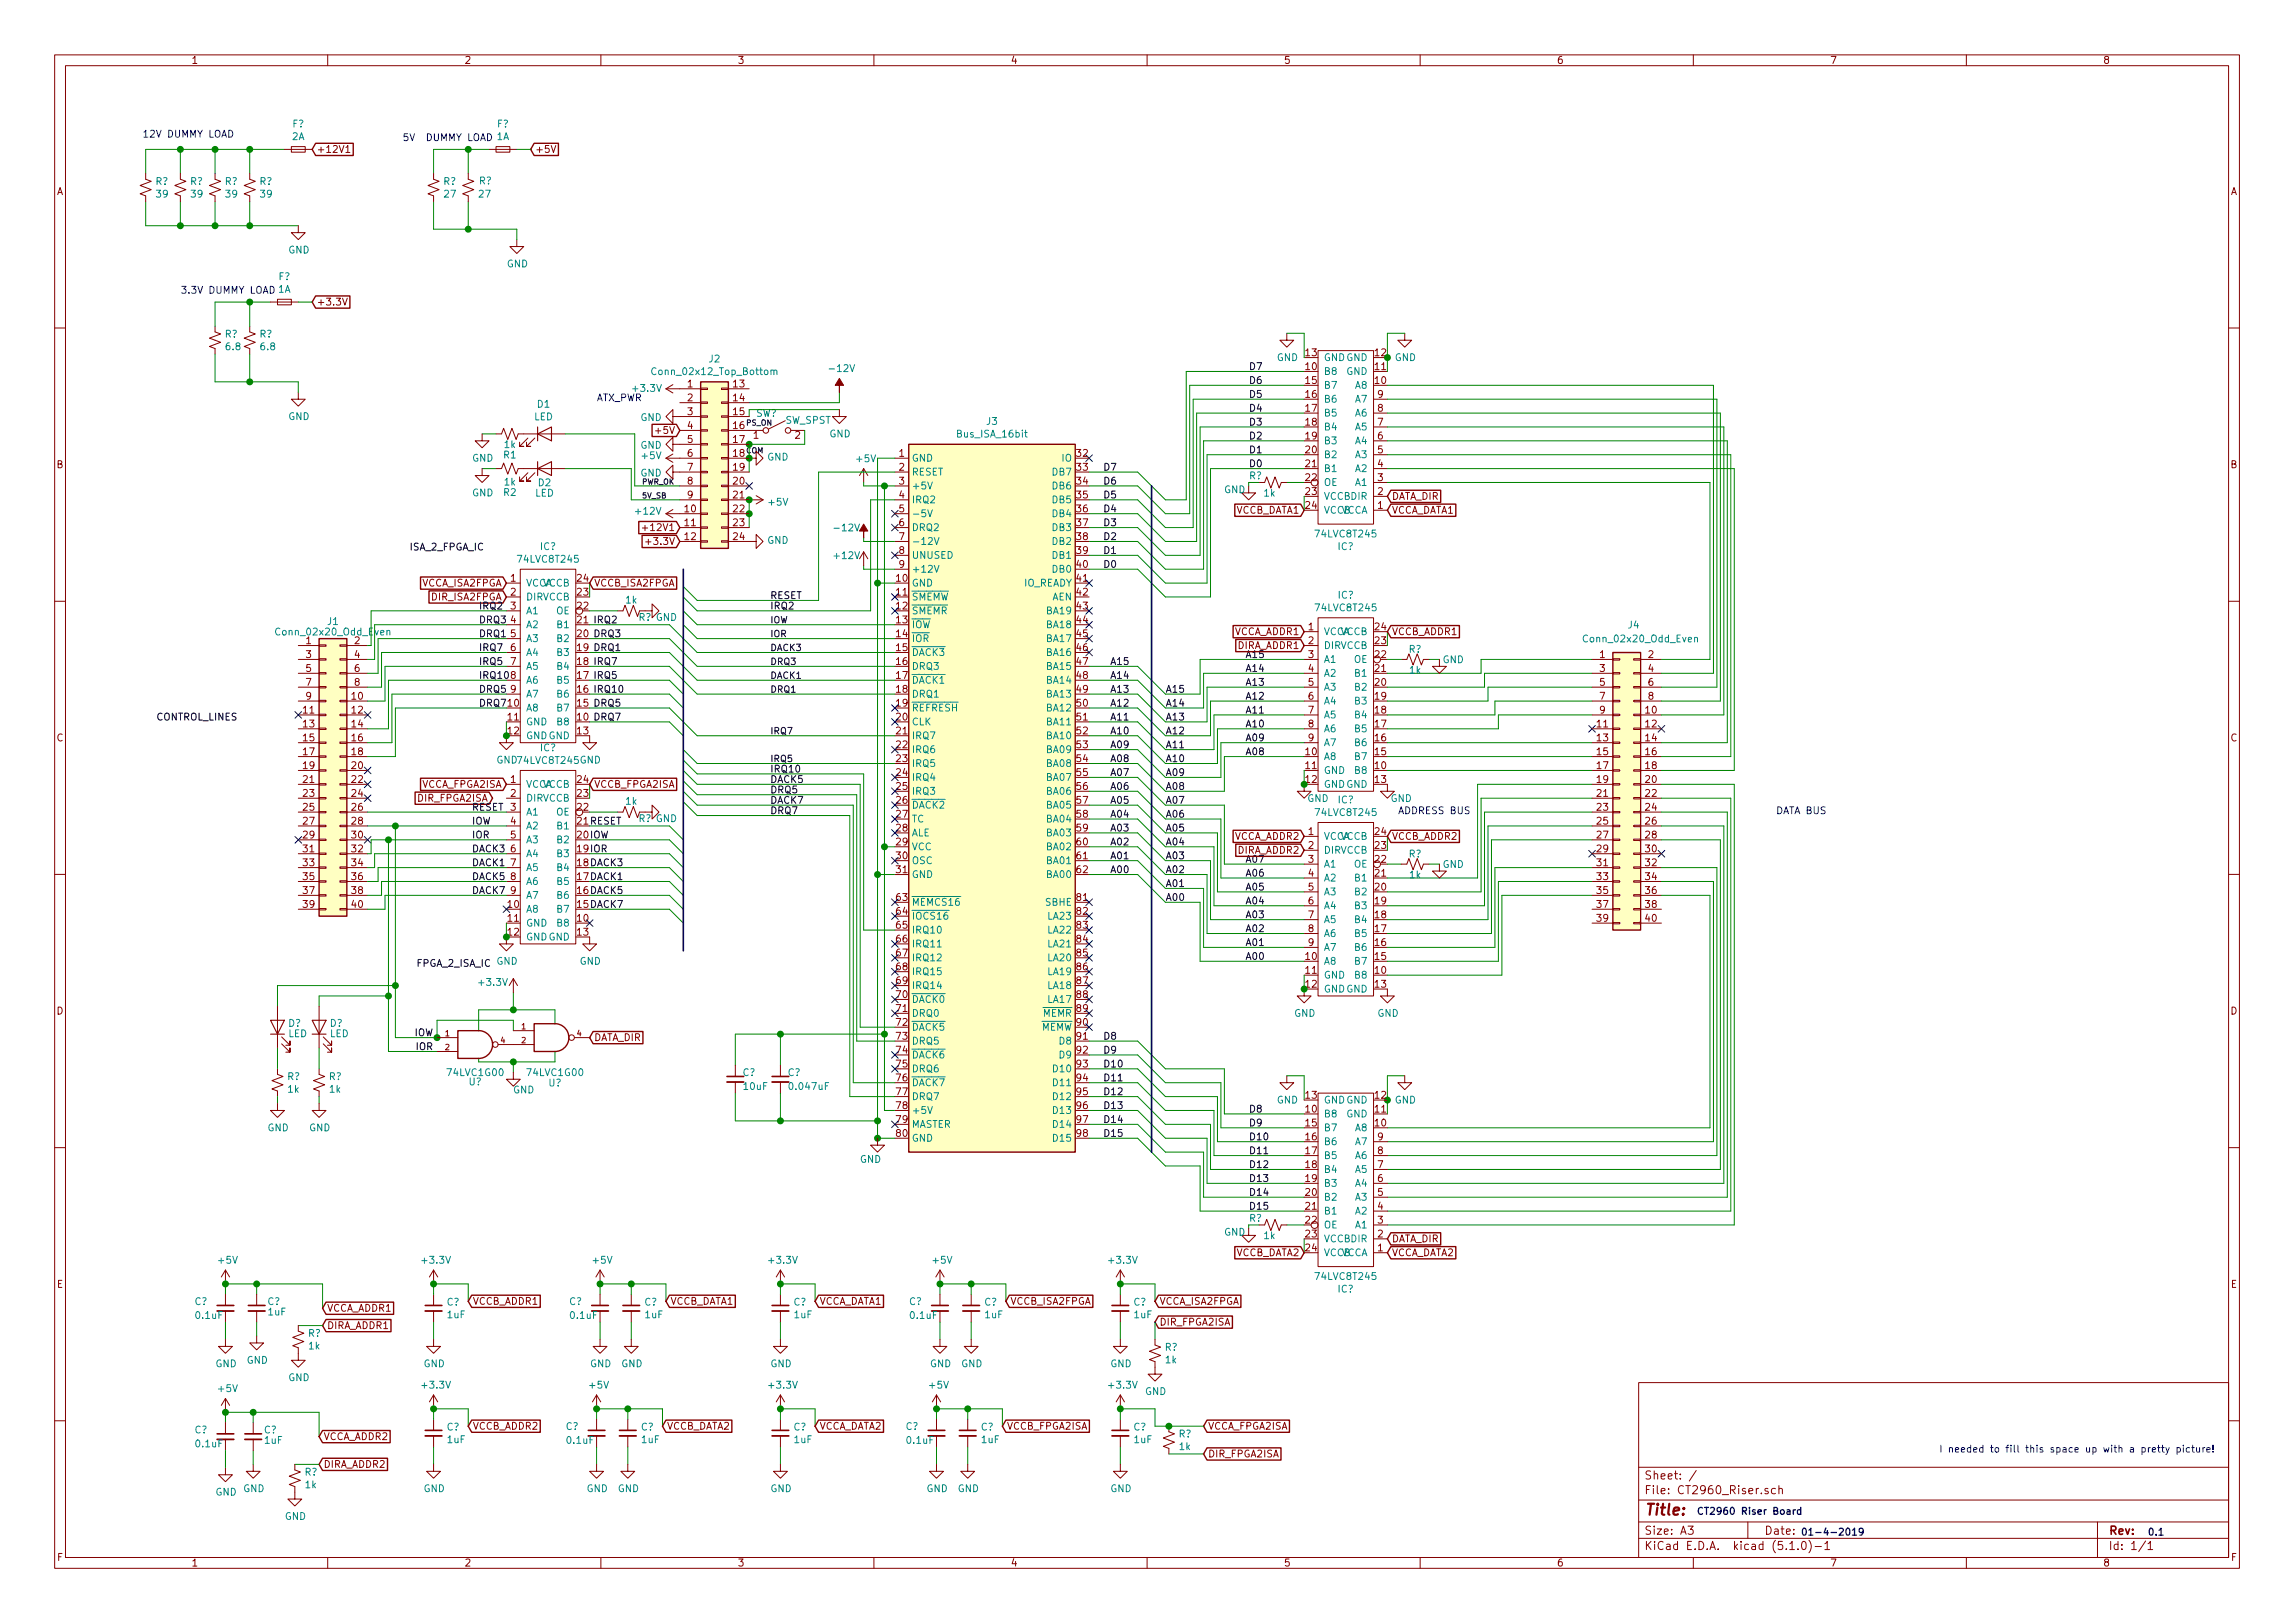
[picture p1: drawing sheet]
<svg xmlns="http://www.w3.org/2000/svg" width="420mm" height="297mm" viewBox="0 0 420 297" stroke-linecap="round" stroke-linejoin="round" font-family="sans-serif">
<defs><g id="words">
<text font-size="2.8" fill="#840000" x="301" y="277.3">Title:</text>
<g font-size="2.1" fill="#840000">
<text x="301" y="273.5">File: CT2960_Riser.sch</text>
<text x="301" y="270.8">Sheet: /</text>
<text x="301" y="280.9">Size: A3</text>
<text x="323" y="280.9">Date:</text>
<text x="386" y="280.9">Rev:</text>
<text x="301" y="283.7">KiCad E.D.A. kicad (5.1.0)-1</text>
<text x="386" y="283.7">Id: 1/1</text>
</g>
<g font-size="1.8" fill="#840000">
<text x="35" y="11.7">1</text>
<text x="85" y="11.7">2</text>
<text x="135" y="11.7">3</text>
<text x="185" y="11.7">4</text>
<text x="235" y="11.7">5</text>
<text x="285" y="11.7">6</text>
<text x="335" y="11.7">7</text>
<text x="385" y="11.7">8</text>
<text x="57.9" y="28">+12V1</text>
<text x="97.9" y="28">+5V</text>
<text x="10.4" y="35.7">A</text>
<text x="408.4" y="35.7">A</text>
<text x="57.9" y="55.9">+3.3V</text>
<text x="239.1" y="65.2">13</text>
<text x="251.8" y="65.2">12</text>
<text x="125.9" y="70.9">1</text>
<text x="134.3" y="70.9">13</text>
<text x="239.1" y="67.7">10</text>
<text x="239.1" y="70.3">15</text>
<text x="251.8" y="70.3">10</text>
<text x="251.8" y="67.7">11</text>
<text x="125.9" y="73.4">2</text>
<text x="125.9" y="76">3</text>
<text x="134.3" y="73.4">14</text>
<text x="134.3" y="76">15</text>
<text x="239.1" y="72.8">16</text>
<text x="239.1" y="75.3">17</text>
<text x="239.1" y="77.9">18</text>
<text x="252.2" y="77.9">7</text>
<text x="252.2" y="75.3">8</text>
<text x="252.2" y="72.8">9</text>
<text x="120.5" y="79.4">+5V</text>
<text x="125.9" y="78.5">4</text>
<text x="125.9" y="81.1">5</text>
<text x="125.9" y="83.6">6</text>
<text x="134.3" y="78.5">16</text>
<text x="134.3" y="81.1">17</text>
<text x="134.3" y="83.6">18</text>
<text x="137.9" y="80.3">1</text>
<text x="145.6" y="80.3">2</text>
<text x="164.6" y="83.6">1</text>
<text x="197.2" y="83.6">32</text>
<text x="239.1" y="80.4">19</text>
<text x="239.1" y="83">20</text>
<text x="252.2" y="83">5</text>
<text x="252.2" y="80.4">6</text>
<text x="10.4" y="85.7">B</text>
<text x="125.9" y="86.1">7</text>
<text x="125.9" y="88.7">8</text>
<text x="134.3" y="86.1">19</text>
<text x="134.3" y="88.7">20</text>
<text x="164.6" y="86.1">2</text>
<text x="164.6" y="88.7">3</text>
<text x="197.2" y="86.1">33</text>
<text x="197.2" y="88.7">34</text>
<text x="239.1" y="85.5">21</text>
<text x="239.1" y="88">22</text>
<text x="252.2" y="88">3</text>
<text x="252.2" y="85.5">4</text>
<text x="408.4" y="85.7">B</text>
<text x="125.4" y="93.8">10</text>
<text x="125.9" y="91.2">9</text>
<text x="134.3" y="91.2">21</text>
<text x="134.3" y="93.8">22</text>
<text x="164.6" y="91.2">4</text>
<text x="164.6" y="93.8">5</text>
<text x="197.2" y="91.2">35</text>
<text x="197.2" y="93.8">36</text>
<text x="226.1" y="94">VCCB_DATA1</text>
<text x="239.1" y="90.6">23</text>
<text x="239.1" y="93.1">24</text>
<text x="252.2" y="93.1">1</text>
<text x="252.2" y="90.6">2</text>
<text x="254.8" y="94">VCCA_DATA1</text>
<text x="254.8" y="91.5">DATA_DIR</text>
<text x="118.5" y="97.2">+12V1</text>
<text x="119" y="99.7">+3.3V</text>
<text x="125.4" y="96.3">11</text>
<text x="125.4" y="98.8">12</text>
<text x="134.3" y="96.3">23</text>
<text x="134.3" y="98.8">24</text>
<text x="164.6" y="96.3">6</text>
<text x="164.6" y="98.8">7</text>
<text x="164.6" y="101.4">8</text>
<text x="197.2" y="96.3">37</text>
<text x="197.2" y="98.8">38</text>
<text x="197.2" y="101.4">39</text>
<text x="77.1" y="107.4">VCCA_ISA2FPGA</text>
<text x="93.5" y="106.5">1</text>
<text x="105.7" y="106.5">24</text>
<text x="108.7" y="107.4">VCCB_ISA2FPGA</text>
<text x="164.1" y="106.5">10</text>
<text x="164.6" y="103.9">9</text>
<text x="197.2" y="103.9">40</text>
<text x="197.2" y="106.5">41</text>
<text x="79" y="109.9">DIR_ISA2FPGA</text>
<text x="93.5" y="109">2</text>
<text x="93.5" y="111.5">3</text>
<text x="105.7" y="111.5">22</text>
<text x="105.7" y="109">23</text>
<text x="164.1" y="109">11</text>
<text x="164.1" y="111.5">12</text>
<text x="197.2" y="109">42</text>
<text x="197.2" y="111.5">43</text>
<text x="56" y="117.9">1</text>
<text x="64.9" y="117.9">2</text>
<text x="93.5" y="114.1">4</text>
<text x="93.5" y="116.6">5</text>
<text x="93.5" y="119.2">6</text>
<text x="164.1" y="114.1">13</text>
<text x="164.1" y="116.6">14</text>
<text x="164.1" y="119.2">15</text>
<text x="197.2" y="114.1">44</text>
<text x="197.2" y="116.6">45</text>
<text x="197.2" y="119.2">46</text>
<text x="225.9" y="116.2">VCCA_ADDR1</text>
<text x="226.6" y="118.8">DIRA_ADDR1</text>
<text x="239.5" y="115.4">1</text>
<text x="239.5" y="117.9">2</text>
<text x="251.8" y="117.9">23</text>
<text x="251.8" y="115.4">24</text>
<text x="254.8" y="116.2">VCCB_ADDR1</text>
<text x="56" y="120.4">3</text>
<text x="56" y="123">5</text>
<text x="56" y="125.5">7</text>
<text x="64.9" y="120.4">4</text>
<text x="64.9" y="123">6</text>
<text x="64.9" y="125.5">8</text>
<text x="93.5" y="121.7">7</text>
<text x="93.5" y="124.2">8</text>
<text x="164.1" y="121.7">16</text>
<text x="164.1" y="124.2">17</text>
<text x="197.2" y="121.7">47</text>
<text x="197.2" y="124.2">48</text>
<text x="239.5" y="120.4">3</text>
<text x="239.5" y="123">4</text>
<text x="239.5" y="125.5">5</text>
<text x="251.8" y="125.5">20</text>
<text x="251.8" y="123">21</text>
<text x="251.8" y="120.4">22</text>
<text x="292.9" y="120.4">1</text>
<text x="292.9" y="123">3</text>
<text x="292.9" y="125.5">5</text>
<text x="301.8" y="120.4">2</text>
<text x="301.8" y="123">4</text>
<text x="301.8" y="125.5">6</text>
<text x="55.5" y="130.6">11</text>
<text x="56" y="128.1">9</text>
<text x="64.4" y="128.1">10</text>
<text x="64.4" y="130.6">12</text>
<text x="93" y="129.3">10</text>
<text x="93" y="131.9">11</text>
<text x="93.5" y="126.8">9</text>
<text x="164.1" y="126.8">18</text>
<text x="164.1" y="129.3">19</text>
<text x="164.1" y="131.9">20</text>
<text x="197.2" y="126.8">49</text>
<text x="197.2" y="129.3">50</text>
<text x="197.2" y="131.9">51</text>
<text x="239.5" y="128.1">6</text>
<text x="239.5" y="130.6">7</text>
<text x="251.8" y="130.6">18</text>
<text x="251.8" y="128.1">19</text>
<text x="292.9" y="128.1">7</text>
<text x="292.9" y="130.6">9</text>
<text x="301.3" y="130.6">10</text>
<text x="301.8" y="128.1">8</text>
<text x="10.4" y="135.7">C</text>
<text x="55.5" y="133.1">13</text>
<text x="55.5" y="135.7">15</text>
<text x="64.4" y="133.1">14</text>
<text x="64.4" y="135.7">16</text>
<text x="93" y="134.4">12</text>
<text x="105.7" y="134.4">13</text>
<text x="164.1" y="134.4">21</text>
<text x="164.1" y="136.9">22</text>
<text x="197.2" y="134.4">52</text>
<text x="197.2" y="136.9">53</text>
<text x="239.5" y="133.1">8</text>
<text x="239.5" y="135.7">9</text>
<text x="251.8" y="135.7">16</text>
<text x="251.8" y="133.1">17</text>
<text x="292.4" y="133.1">11</text>
<text x="292.4" y="135.7">13</text>
<text x="301.3" y="133.1">12</text>
<text x="301.3" y="135.7">14</text>
<text x="408.4" y="135.7">C</text>
<text x="55.5" y="138.2">17</text>
<text x="55.5" y="140.8">19</text>
<text x="55.5" y="143.3">21</text>
<text x="64.4" y="138.2">18</text>
<text x="64.4" y="140.8">20</text>
<text x="64.4" y="143.3">22</text>
<text x="93.5" y="143.3">1</text>
<text x="105.7" y="143.3">24</text>
<text x="164.1" y="139.5">23</text>
<text x="164.1" y="142">24</text>
<text x="197.2" y="139.5">54</text>
<text x="197.2" y="142">55</text>
<text x="239.1" y="138.2">10</text>
<text x="239.1" y="140.8">11</text>
<text x="239.1" y="143.3">12</text>
<text x="251.8" y="140.8">10</text>
<text x="251.8" y="143.3">13</text>
<text x="251.8" y="138.2">15</text>
<text x="292.4" y="138.2">15</text>
<text x="292.4" y="140.8">17</text>
<text x="292.4" y="143.3">19</text>
<text x="301.3" y="138.2">16</text>
<text x="301.3" y="140.8">18</text>
<text x="301.3" y="143.3">20</text>
<text x="55.5" y="145.8">23</text>
<text x="55.5" y="148.4">25</text>
<text x="64.4" y="145.8">24</text>
<text x="64.4" y="148.4">26</text>
<text x="76.5" y="146.7">DIR_FPGA2ISA</text>
<text x="77.1" y="144.2">VCCA_FPGA2ISA</text>
<text x="93.5" y="145.8">2</text>
<text x="93.5" y="148.4">3</text>
<text x="105.7" y="148.4">22</text>
<text x="105.7" y="145.8">23</text>
<text x="108.7" y="144.2">VCCB_FPGA2ISA</text>
<text x="164.1" y="144.6">25</text>
<text x="164.1" y="147.1">26</text>
<text x="164.1" y="149.6">27</text>
<text x="197.2" y="144.6">56</text>
<text x="197.2" y="147.1">57</text>
<text x="197.2" y="149.6">58</text>
<text x="292.4" y="145.8">21</text>
<text x="292.4" y="148.4">23</text>
<text x="301.3" y="145.8">22</text>
<text x="301.3" y="148.4">24</text>
<text x="55.5" y="150.9">27</text>
<text x="55.5" y="153.5">29</text>
<text x="55.5" y="156">31</text>
<text x="64.4" y="150.9">28</text>
<text x="64.4" y="153.5">30</text>
<text x="64.4" y="156">32</text>
<text x="93.5" y="150.9">4</text>
<text x="93.5" y="153.5">5</text>
<text x="93.5" y="156">6</text>
<text x="164.1" y="152.2">28</text>
<text x="164.1" y="154.7">29</text>
<text x="197.2" y="152.2">59</text>
<text x="197.2" y="154.7">60</text>
<text x="225.9" y="153.7">VCCA_ADDR2</text>
<text x="239.5" y="152.8">1</text>
<text x="239.5" y="155.4">2</text>
<text x="251.8" y="155.4">23</text>
<text x="251.8" y="152.8">24</text>
<text x="254.8" y="153.7">VCCB_ADDR2</text>
<text x="292.4" y="150.9">25</text>
<text x="292.4" y="153.5">27</text>
<text x="292.4" y="156">29</text>
<text x="301.3" y="150.9">26</text>
<text x="301.3" y="153.5">28</text>
<text x="301.3" y="156">30</text>
<text x="55.5" y="158.5">33</text>
<text x="55.5" y="161.1">35</text>
<text x="64.4" y="158.5">34</text>
<text x="64.4" y="161.1">36</text>
<text x="93.5" y="158.5">7</text>
<text x="93.5" y="161.1">8</text>
<text x="164.1" y="157.3">30</text>
<text x="164.1" y="159.8">31</text>
<text x="197.2" y="157.3">61</text>
<text x="197.2" y="159.8">62</text>
<text x="226.6" y="156.2">DIRA_ADDR2</text>
<text x="239.5" y="157.9">3</text>
<text x="239.5" y="160.4">4</text>
<text x="251.8" y="160.4">21</text>
<text x="251.8" y="157.9">22</text>
<text x="292.4" y="158.5">31</text>
<text x="292.4" y="161.1">33</text>
<text x="301.3" y="158.5">32</text>
<text x="301.3" y="161.1">34</text>
<text x="55.5" y="163.6">37</text>
<text x="55.5" y="166.2">39</text>
<text x="64.4" y="163.6">38</text>
<text x="64.4" y="166.2">40</text>
<text x="93" y="166.2">10</text>
<text x="93.5" y="163.6">9</text>
<text x="164.1" y="164.9">63</text>
<text x="164.1" y="167.4">64</text>
<text x="197.2" y="164.9">81</text>
<text x="197.2" y="167.4">82</text>
<text x="239.5" y="163">5</text>
<text x="239.5" y="165.5">6</text>
<text x="251.8" y="165.5">19</text>
<text x="251.8" y="163">20</text>
<text x="292.4" y="163.6">35</text>
<text x="292.4" y="166.2">37</text>
<text x="301.3" y="163.6">36</text>
<text x="301.3" y="166.2">38</text>
<text x="93" y="168.7">11</text>
<text x="93" y="171.2">12</text>
<text x="105.7" y="168.7">10</text>
<text x="105.7" y="171.2">13</text>
<text x="164.1" y="170">65</text>
<text x="164.1" y="172.5">66</text>
<text x="197.2" y="170">83</text>
<text x="197.2" y="172.5">84</text>
<text x="239.5" y="168.1">7</text>
<text x="239.5" y="170.6">8</text>
<text x="239.5" y="173.1">9</text>
<text x="251.8" y="173.1">16</text>
<text x="251.8" y="170.6">17</text>
<text x="251.8" y="168.1">18</text>
<text x="292.4" y="168.7">39</text>
<text x="301.3" y="168.7">40</text>
<text x="164.1" y="175">67</text>
<text x="164.1" y="177.6">68</text>
<text x="197.2" y="175">85</text>
<text x="197.2" y="177.6">86</text>
<text x="239.1" y="175.7">10</text>
<text x="239.1" y="178.2">11</text>
<text x="251.8" y="178.2">10</text>
<text x="251.8" y="175.7">15</text>
<text x="10.4" y="185.7">D</text>
<text x="164.1" y="180.1">69</text>
<text x="164.1" y="182.7">70</text>
<text x="164.1" y="185.2">71</text>
<text x="197.2" y="180.1">87</text>
<text x="197.2" y="182.7">88</text>
<text x="197.2" y="185.2">89</text>
<text x="239.1" y="180.8">12</text>
<text x="251.8" y="180.8">13</text>
<text x="408.4" y="185.7">D</text>
<text x="108.7" y="190.5">DATA_DIR</text>
<text x="164.1" y="187.7">72</text>
<text x="164.1" y="190.3">73</text>
<text x="197.2" y="187.7">90</text>
<text x="197.2" y="190.3">91</text>
<text x="164.1" y="192.8">74</text>
<text x="164.1" y="195.4">75</text>
<text x="164.1" y="197.9">76</text>
<text x="197.2" y="192.8">92</text>
<text x="197.2" y="195.4">93</text>
<text x="197.2" y="197.9">94</text>
<text x="164.1" y="200.4">77</text>
<text x="164.1" y="203">78</text>
<text x="197.2" y="200.4">95</text>
<text x="197.2" y="203">96</text>
<text x="239.1" y="203.6">10</text>
<text x="239.1" y="201.1">13</text>
<text x="251.8" y="203.6">11</text>
<text x="251.8" y="201.1">12</text>
<text x="164.1" y="205.5">79</text>
<text x="164.1" y="208.1">80</text>
<text x="197.2" y="205.5">97</text>
<text x="197.2" y="208.1">98</text>
<text x="239.1" y="206.2">15</text>
<text x="239.1" y="208.7">16</text>
<text x="251.8" y="206.2">10</text>
<text x="252.2" y="208.7">9</text>
<text x="239.1" y="211.2">17</text>
<text x="239.1" y="213.8">18</text>
<text x="252.2" y="213.8">7</text>
<text x="252.2" y="211.2">8</text>
<text x="239.1" y="216.3">19</text>
<text x="239.1" y="218.9">20</text>
<text x="239.1" y="221.4">21</text>
<text x="252.2" y="221.4">4</text>
<text x="252.2" y="218.9">5</text>
<text x="252.2" y="216.3">6</text>
<text x="239.1" y="223.9">22</text>
<text x="239.1" y="226.5">23</text>
<text x="252.2" y="226.5">2</text>
<text x="252.2" y="223.9">3</text>
<text x="254.8" y="227.4">DATA_DIR</text>
<text x="226.1" y="229.9">VCCB_DATA2</text>
<text x="239.1" y="229">24</text>
<text x="252.2" y="229">1</text>
<text x="254.8" y="229.9">VCCA_DATA2</text>
<text x="10.4" y="235.7">E</text>
<text x="86.5" y="238.8">VCCB_ADDR1</text>
<text x="122.7" y="238.8">VCCB_DATA1</text>
<text x="150" y="238.8">VCCA_DATA1</text>
<text x="184.9" y="238.8">VCCB_ISA2FPGA</text>
<text x="212.2" y="238.8">VCCA_ISA2FPGA</text>
<text x="408.4" y="235.7">E</text>
<text x="59.8" y="243.2">DIRA_ADDR1</text>
<text x="59.8" y="240.1">VCCA_ADDR1</text>
<text x="212.2" y="242.6">DIR_FPGA2ISA</text>
<text x="59.2" y="263.6">VCCA_ADDR2</text>
<text x="86.5" y="261.7">VCCB_ADDR2</text>
<text x="122.1" y="261.7">VCCB_DATA2</text>
<text x="150" y="261.7">VCCA_DATA2</text>
<text x="184.3" y="261.7">VCCB_FPGA2ISA</text>
<text x="221.1" y="261.7">VCCA_FPGA2ISA</text>
<text x="59.2" y="268.6">DIRA_ADDR2</text>
<text x="221.1" y="266.7">DIR_FPGA2ISA</text>
<text x="10.5" y="285.7">F</text>
<text x="35" y="286.7">1</text>
<text x="85" y="286.7">2</text>
<text x="135" y="286.7">3</text>
<text x="185" y="286.7">4</text>
<text x="235" y="286.7">5</text>
<text x="285" y="286.7">6</text>
<text x="335" y="286.7">7</text>
<text x="385" y="286.7">8</text>
<text x="408.5" y="285.7">F</text>
</g>
<g font-size="1.8" fill="#008484">
<text x="53.5" y="23.3">F?</text>
<text x="91" y="23.3">F?</text>
<text x="53.5" y="25.6">2A</text>
<text x="91" y="25.6">1A</text>
<text x="28.5" y="33.8">R?</text>
<text x="34.8" y="33.8">R?</text>
<text x="41.2" y="33.8">R?</text>
<text x="47.5" y="33.8">R?</text>
<text x="81.2" y="33.8">R?</text>
<text x="87.7" y="33.7">R?</text>
<text x="28.7" y="36.2">39</text>
<text x="35.1" y="36.2">39</text>
<text x="41.4" y="36.2">39</text>
<text x="47.8" y="36.2">39</text>
<text x="81.4" y="36.2">27</text>
<text x="87.8" y="36.2">27</text>
<text x="52.8" y="46.4">GND</text>
<text x="51" y="53.6">1A</text>
<text x="51" y="51.3">F?</text>
<text x="92.8" y="48.9">GND</text>
<text x="41.2" y="61.8">R?</text>
<text x="41.5" y="64.1">6.8</text>
<text x="47.5" y="61.8">R?</text>
<text x="47.8" y="64.1">6.8</text>
<text x="116" y="71.7">+3.3V</text>
<text x="119.9" y="68.6">Conn_02x12_Top_Bottom</text>
<text x="129.8" y="66.3">J2</text>
<text x="152.2" y="68.1">-12V</text>
<text x="233.8" y="66.1">GND</text>
<text x="242.3" y="68.6">B8</text>
<text x="242.3" y="66.1">GNDGND</text>
<text x="242.3" y="71.2">B7</text>
<text x="246.5" y="68.6">GND</text>
<text x="248.2" y="71.2">A8</text>
<text x="255.3" y="66.1">GND</text>
<text x="52.8" y="76.9">GND</text>
<text x="97.8" y="76.9">LED</text>
<text x="98.4" y="74.6">D1</text>
<text x="117.2" y="77">GND</text>
<text x="138.4" y="76.3">SW?</text>
<text x="143.7" y="77.6">SW_SPST</text>
<text x="180.6" y="77.8">J3</text>
<text x="242.3" y="73.7">B6</text>
<text x="242.3" y="76.2">B5</text>
<text x="248.2" y="76.2">A6</text>
<text x="248.2" y="73.7">A7</text>
<text x="92.2" y="83.9">R1</text>
<text x="92.4" y="82">1k</text>
<text x="117.2" y="82.1">GND</text>
<text x="151.8" y="80">GND</text>
<text x="175.4" y="80.1">Bus_ISA_16bit</text>
<text x="242.3" y="78.8">B4</text>
<text x="242.3" y="81.3">B3</text>
<text x="242.3" y="83.9">B2</text>
<text x="248.2" y="83.9">A3</text>
<text x="248.2" y="81.3">A4</text>
<text x="248.2" y="78.8">A5</text>
<text x="86.4" y="84.5">GND</text>
<text x="92.4" y="88.9">1k</text>
<text x="98.6" y="89">D2</text>
<text x="117.2" y="87.2">GND</text>
<text x="117.6" y="84">+5V</text>
<text x="140.5" y="84.3">GND</text>
<text x="156.9" y="84.6">+5V</text>
<text x="166.9" y="84.5">GND</text>
<text x="166.9" y="87">RESET</text>
<text x="166.9" y="89.6">+5V</text>
<text x="192.8" y="87">DB7</text>
<text x="192.8" y="89.6">DB6</text>
<text x="194.5" y="84.5">IO</text>
<text x="242.3" y="86.4">B1</text>
<text x="242.3" y="88.9">OE</text>
<text x="248.2" y="88.9">A1</text>
<text x="248.2" y="86.4">A2</text>
<text x="86.4" y="90.8">GND</text>
<text x="92.2" y="90.8">R2</text>
<text x="97.9" y="90.9">LED</text>
<text x="116.5" y="94.2">+12V</text>
<text x="140.8" y="92.5">+5V</text>
<text x="166.9" y="92.1">IRQ2</text>
<text x="166.9" y="94.7">-5V</text>
<text x="192.8" y="92.1">DB5</text>
<text x="192.8" y="94.7">DB4</text>
<text x="224.1" y="90.3">GND</text>
<text x="231.4" y="90.9">1k</text>
<text x="242.3" y="91.5">VCCBDIR</text>
<text x="242.3" y="94">VCCB</text>
<text x="245.4" y="94">VCCA</text>
<text x="98.9" y="100.7">IC?</text>
<text x="140.5" y="99.5">GND</text>
<text x="153.1" y="97.2">-12V</text>
<text x="166.9" y="97.2">DRQ2</text>
<text x="166.9" y="99.7">-12V</text>
<text x="192.8" y="97.2">DB3</text>
<text x="192.8" y="99.7">DB2</text>
<text x="241.1" y="98.4">74LVC8T245</text>
<text x="244.9" y="100.7">IC?</text>
<text x="95.1" y="103">74LVC8T245</text>
<text x="99.4" y="107.4">VCCB</text>
<text x="152.9" y="102.3">+12V</text>
<text x="166.9" y="107.4">GND</text>
<text x="166.9" y="102.3">UNUSED</text>
<text x="166.9" y="104.8">+12V</text>
<text x="187.3" y="107.4">IO_READY</text>
<text x="192.8" y="102.3">DB1</text>
<text x="192.8" y="104.8">DB0</text>
<text x="96.3" y="109.9">DIRVCCB</text>
<text x="96.3" y="112.4">A1</text>
<text x="101.8" y="112.4">OE</text>
<text x="114.6" y="110.5">1k</text>
<text x="116.9" y="113.6">R? GND</text>
<text x="166.9" y="109.9">SMEMW</text>
<text x="166.9" y="112.4">SMEMR</text>
<text x="191.8" y="112.4">BA19</text>
<text x="192.6" y="109.9">AEN</text>
<text x="241.1" y="111.9">74LVC8T245</text>
<text x="245" y="109.6">IC?</text>
<text x="50.9" y="116.3">Conn_02x20_Odd_Even</text>
<text x="60" y="114.4">J1</text>
<text x="96.3" y="115">A2</text>
<text x="96.3" y="117.5">A3</text>
<text x="102.1" y="117.5">B2</text>
<text x="102.1" y="115">B1</text>
<text x="166.9" y="115">IOW</text>
<text x="166.9" y="117.5">IOR</text>
<text x="191.8" y="115">BA18</text>
<text x="191.8" y="117.5">BA17</text>
<text x="242.3" y="118.8">DIRVCCB</text>
<text x="245.4" y="116.2">VCCB</text>
<text x="257.9" y="119.5">R?</text>
<text x="290.3" y="117.6">Conn_02x20_Odd_Even</text>
<text x="298.1" y="115">J4</text>
<text x="96.3" y="120.1">A4</text>
<text x="96.3" y="122.6">A5</text>
<text x="96.3" y="125.1">A6</text>
<text x="102.1" y="125.1">B5</text>
<text x="102.1" y="122.6">B4</text>
<text x="102.1" y="120.1">B3</text>
<text x="166.9" y="120.1">DACK3</text>
<text x="166.9" y="122.6">DRQ3</text>
<text x="166.9" y="125.1">DACK1</text>
<text x="191.8" y="120.1">BA16</text>
<text x="191.8" y="122.6">BA15</text>
<text x="191.8" y="125.1">BA14</text>
<text x="242.3" y="121.3">A1</text>
<text x="242.3" y="123.9">A2</text>
<text x="247.9" y="121.3">OE</text>
<text x="248.2" y="123.9">B1</text>
<text x="258.1" y="123.3">1k</text>
<text x="264.1" y="121.4">GND</text>
<text x="96.3" y="130.2">A8</text>
<text x="96.3" y="127.7">A7</text>
<text x="102.1" y="130.2">B7</text>
<text x="102.1" y="127.7">B6</text>
<text x="166.9" y="127.7">DRQ1</text>
<text x="166.9" y="130.2">REFRESH</text>
<text x="191.8" y="127.7">BA13</text>
<text x="191.8" y="130.2">BA12</text>
<text x="242.3" y="126.4">A3</text>
<text x="242.3" y="128.9">A4</text>
<text x="242.3" y="131.5">A5</text>
<text x="248.2" y="131.5">B4</text>
<text x="248.2" y="128.9">B3</text>
<text x="248.2" y="126.4">B2</text>
<text x="96.3" y="132.8">GND</text>
<text x="96.3" y="135.3">GNDGND</text>
<text x="98.9" y="137.5">IC?</text>
<text x="102.1" y="132.8">B8</text>
<text x="166.9" y="132.8">CLK</text>
<text x="166.9" y="135.3">IRQ7</text>
<text x="166.9" y="137.8">IRQ6</text>
<text x="191.8" y="132.8">BA11</text>
<text x="191.8" y="135.3">BA10</text>
<text x="191.8" y="137.8">BA09</text>
<text x="242.3" y="134">A6</text>
<text x="242.3" y="136.6">A7</text>
<text x="248.2" y="136.6">B6</text>
<text x="248.2" y="134">B5</text>
<text x="90.9" y="139.7">GND74LVC8T245 GND</text>
<text x="166.9" y="140.4">IRQ5</text>
<text x="166.9" y="142.9">IRQ4</text>
<text x="191.8" y="140.4">BA08</text>
<text x="191.8" y="142.9">BA07</text>
<text x="242.3" y="139.1">A8</text>
<text x="242.3" y="141.6">GND</text>
<text x="248.2" y="141.6">B8</text>
<text x="248.2" y="139.1">B7</text>
<text x="96.3" y="146.7">DIRVCCB</text>
<text x="96.3" y="149.3">A1</text>
<text x="99.4" y="144.2">VCCB</text>
<text x="101.8" y="149.3">OE</text>
<text x="114.6" y="147.3">1k</text>
<text x="166.9" y="145.5">IRQ3</text>
<text x="166.9" y="148">DACK2</text>
<text x="191.8" y="145.5">BA06</text>
<text x="191.8" y="148">BA05</text>
<text x="239.3" y="146.8">GND</text>
<text x="241.1" y="149.3">74LVC8T245</text>
<text x="242.3" y="144.2">GNDGND</text>
<text x="245" y="147">IC?</text>
<text x="254.6" y="146.8">GND</text>
<text x="96.3" y="151.8">A2</text>
<text x="96.3" y="154.3">A3</text>
<text x="102.1" y="154.3">B2</text>
<text x="102.1" y="151.8">B1</text>
<text x="116.9" y="150.5">R? GND</text>
<text x="166.9" y="150.5">TC</text>
<text x="166.9" y="153.1">ALE</text>
<text x="166.9" y="155.6">VCC</text>
<text x="191.8" y="150.5">BA04</text>
<text x="191.8" y="153.1">BA03</text>
<text x="191.8" y="155.6">BA02</text>
<text x="245.4" y="153.7">VCCB</text>
<text x="96.3" y="156.9">A4</text>
<text x="96.3" y="159.4">A5</text>
<text x="96.3" y="162">A6</text>
<text x="102.1" y="162">B5</text>
<text x="102.1" y="159.4">B4</text>
<text x="102.1" y="156.9">B3</text>
<text x="166.9" y="158.2">OSC</text>
<text x="166.9" y="160.7">GND</text>
<text x="191.8" y="158.2">BA01</text>
<text x="191.8" y="160.7">BA00</text>
<text x="242.3" y="156.2">DIRVCCB</text>
<text x="242.3" y="158.8">A1</text>
<text x="242.3" y="161.3">A2</text>
<text x="247.9" y="158.8">OE</text>
<text x="248.2" y="161.3">B1</text>
<text x="257.9" y="156.9">R?</text>
<text x="258.1" y="160.7">1k</text>
<text x="264.1" y="158.8">GND</text>
<text x="96.3" y="167">A8</text>
<text x="96.3" y="164.5">A7</text>
<text x="102.1" y="167">B7</text>
<text x="102.1" y="164.5">B6</text>
<text x="166.9" y="165.8">MEMCS16</text>
<text x="191.4" y="165.8">SBHE</text>
<text x="242.3" y="163.9">A3</text>
<text x="242.3" y="166.4">A4</text>
<text x="248.2" y="166.4">B3</text>
<text x="248.2" y="163.9">B2</text>
<text x="96.3" y="169.6">GND</text>
<text x="96.3" y="172.1">GNDGND</text>
<text x="102.1" y="169.6">B8</text>
<text x="166.9" y="168.3">IOCS16</text>
<text x="166.9" y="170.9">IRQ10</text>
<text x="166.9" y="173.4">IRQ11</text>
<text x="192" y="168.3">LA23</text>
<text x="192" y="170.9">LA22</text>
<text x="192" y="173.4">LA21</text>
<text x="242.3" y="168.9">A5</text>
<text x="242.3" y="171.5">A6</text>
<text x="248.2" y="171.5">B5</text>
<text x="248.2" y="168.9">B4</text>
<text x="90.9" y="176.6">GND</text>
<text x="106.1" y="176.6">GND</text>
<text x="166.9" y="175.9">IRQ12</text>
<text x="166.9" y="178.5">IRQ15</text>
<text x="192" y="175.9">LA20</text>
<text x="192" y="178.5">LA19</text>
<text x="242.3" y="176.6">A8</text>
<text x="242.3" y="179.1">GND</text>
<text x="242.3" y="174">A7</text>
<text x="248.2" y="179.1">B8</text>
<text x="248.2" y="176.6">B7</text>
<text x="248.2" y="174">B6</text>
<text x="87.8" y="180.4">+3.3V</text>
<text x="166.9" y="181">IRQ14</text>
<text x="166.9" y="183.6">DACK0</text>
<text x="192" y="181">LA18</text>
<text x="192" y="183.6">LA17</text>
<text x="242.3" y="181.6">GNDGND</text>
<text x="52.8" y="189.8">LED</text>
<text x="52.8" y="187.9">D?</text>
<text x="60.4" y="189.8">LED</text>
<text x="60.4" y="187.9">D?</text>
<text x="166.9" y="186.1">DRQ0</text>
<text x="166.9" y="188.6">DACK5</text>
<text x="166.9" y="191.2">DRQ5</text>
<text x="190.6" y="188.6">MEMW</text>
<text x="190.9" y="186.1">MEMR</text>
<text x="194.1" y="191.2">D8</text>
<text x="236.9" y="186.1">GND</text>
<text x="252.2" y="186.1">GND</text>
<text x="52.6" y="197.7">R?</text>
<text x="60.2" y="197.7">R?</text>
<text x="82.1" y="196.9">74LVC1G00</text>
<text x="96.7" y="196.9">74LVC1G00</text>
<text x="136" y="196.9">C?</text>
<text x="144.2" y="196.9">C?</text>
<text x="166.9" y="193.7">DACK6</text>
<text x="166.9" y="196.3">DRQ6</text>
<text x="193.1" y="196.3">D10</text>
<text x="194.1" y="193.7">D9</text>
<text x="52.8" y="200">1k</text>
<text x="60.4" y="200">1k</text>
<text x="85.8" y="198.6">U?</text>
<text x="93.9" y="200.1">GND</text>
<text x="100.4" y="198.8">U?</text>
<text x="136.2" y="199.5">10uF</text>
<text x="144.8" y="199.5">0.047uF</text>
<text x="166.9" y="198.8">DACK7</text>
<text x="166.9" y="201.3">DRQ7</text>
<text x="166.9" y="203.9">+5V</text>
<text x="193.1" y="198.8">D11</text>
<text x="193.1" y="201.3">D12</text>
<text x="193.1" y="203.9">D13</text>
<text x="233.8" y="202">GND</text>
<text x="242.3" y="202">GNDGND</text>
<text x="255.3" y="202">GND</text>
<text x="49" y="207">GND</text>
<text x="56.6" y="207">GND</text>
<text x="166.9" y="206.4">MASTER</text>
<text x="166.9" y="209">GND</text>
<text x="193.1" y="206.4">D14</text>
<text x="193.1" y="209">D15</text>
<text x="242.3" y="204.5">B8</text>
<text x="242.3" y="207">B7</text>
<text x="242.3" y="209.6">B6</text>
<text x="246.5" y="204.5">GND</text>
<text x="248.2" y="207">A8</text>
<text x="248.2" y="209.6">A7</text>
<text x="157.4" y="212.8">GND</text>
<text x="242.3" y="212.1">B5</text>
<text x="242.3" y="214.7">B4</text>
<text x="248.2" y="214.7">A5</text>
<text x="248.2" y="212.1">A6</text>
<text x="242.3" y="217.2">B3</text>
<text x="242.3" y="219.7">B2</text>
<text x="248.2" y="219.7">A3</text>
<text x="248.2" y="217.2">A4</text>
<text x="224.1" y="226.1">GND</text>
<text x="231.4" y="226.8">1k</text>
<text x="242.3" y="222.3">B1</text>
<text x="242.3" y="224.8">OE</text>
<text x="242.3" y="227.4">VCCBDIR</text>
<text x="248.2" y="224.8">A1</text>
<text x="248.2" y="222.3">A2</text>
<text x="40.1" y="231.3">+5V</text>
<text x="77.4" y="231.3">+3.3V</text>
<text x="108.6" y="231.3">+5V</text>
<text x="140.9" y="231.3">+3.3V</text>
<text x="170.9" y="231.3">+5V</text>
<text x="203.1" y="231.3">+3.3V</text>
<text x="242.3" y="229.9">VCCB</text>
<text x="245.4" y="229.9">VCCA</text>
<text x="35.6" y="238.8">C?</text>
<text x="49" y="238.8">C?</text>
<text x="81.8" y="238.9">C?</text>
<text x="104.2" y="238.8">C?</text>
<text x="118" y="238.9">C?</text>
<text x="145.3" y="238.9">C?</text>
<text x="166.4" y="238.8">C?</text>
<text x="180.2" y="238.9">C?</text>
<text x="207.5" y="238.9">C?</text>
<text x="241.1" y="234.3">74LVC8T245</text>
<text x="244.9" y="236.6">IC?</text>
<text x="35.9" y="241.4">0.1uF</text>
<text x="49.1" y="240.8">1uF</text>
<text x="56.4" y="244.7">R?</text>
<text x="81.9" y="241.3">1uF</text>
<text x="104.5" y="241.4">0.1uF</text>
<text x="118.1" y="241.3">1uF</text>
<text x="145.4" y="241.3">1uF</text>
<text x="166.8" y="241.4">0.1uF</text>
<text x="180.4" y="241.3">1uF</text>
<text x="207.7" y="241.3">1uF</text>
<text x="39.4" y="250.2">GND</text>
<text x="45.2" y="249.6">GND</text>
<text x="56.6" y="247">1k</text>
<text x="77.5" y="250.2">GND</text>
<text x="108" y="250.2">GND</text>
<text x="113.7" y="250.2">GND</text>
<text x="141" y="250.2">GND</text>
<text x="170.3" y="250.2">GND</text>
<text x="176" y="250.2">GND</text>
<text x="203.3" y="250.2">GND</text>
<text x="213.3" y="247.2">R?</text>
<text x="213.4" y="249.5">1k</text>
<text x="40.1" y="254.8">+5V</text>
<text x="52.8" y="252.8">GND</text>
<text x="77.4" y="254.1">+3.3V</text>
<text x="108" y="254.1">+5V</text>
<text x="140.9" y="254.1">+3.3V</text>
<text x="170.2" y="254.1">+5V</text>
<text x="203.1" y="254.1">+3.3V</text>
<text x="209.6" y="255.3">GND</text>
<text x="35.6" y="262.3">C?</text>
<text x="48.3" y="262.3">C?</text>
<text x="81.8" y="261.8">C?</text>
<text x="103.6" y="261.7">C?</text>
<text x="117.3" y="261.8">C?</text>
<text x="145.3" y="261.8">C?</text>
<text x="165.8" y="261.7">C?</text>
<text x="179.6" y="261.8">C?</text>
<text x="207.5" y="261.8">C?</text>
<text x="215.8" y="263.1">R?</text>
<text x="35.9" y="264.9">0.1uF</text>
<text x="48.5" y="264.2">1uF</text>
<text x="81.9" y="264.1">1uF</text>
<text x="103.9" y="264.2">0.1uF</text>
<text x="117.5" y="264.1">1uF</text>
<text x="145.4" y="264.1">1uF</text>
<text x="166.1" y="264.2">0.1uF</text>
<text x="179.7" y="264.1">1uF</text>
<text x="207.7" y="264.1">1uF</text>
<text x="216" y="265.4">1k</text>
<text x="39.4" y="273.7">GND</text>
<text x="44.5" y="273.1">GND</text>
<text x="55.8" y="270.1">R?</text>
<text x="55.9" y="272.4">1k</text>
<text x="77.5" y="273.1">GND</text>
<text x="107.4" y="273.1">GND</text>
<text x="113.1" y="273.1">GND</text>
<text x="141" y="273.1">GND</text>
<text x="169.6" y="273.1">GND</text>
<text x="175.3" y="273.1">GND</text>
<text x="203.3" y="273.1">GND</text>
<text x="52.1" y="278.2">GND</text>
</g>
<g font-size="1.8" fill="#0000c2">
<text x="26" y="25.2">12V DUMMY LOAD</text>
<text x="73.7" y="25.8">5V DUMMY LOAD</text>
<text x="33" y="53.8">3.3V DUMMY LOAD</text>
<text x="109.2" y="73.4">ATX_PWR</text>
<text x="255.9" y="149">ADDRESS BUS</text>
<text x="325.1" y="149">DATA BUS</text>
<text x="355" y="265.8">I needed to fill this space up with a pretty picture!</text>
<text x="310.5" y="277.2">CT2960 Riser Board</text>
<text x="329.6" y="281">01-4-2019</text>
<text x="393.1" y="281">0.1</text>
</g>
<g font-size="1.8">
<text x="228.6" y="67.7">D7</text>
<text x="228.6" y="70.3">D6</text>
<text x="228.6" y="72.8">D5</text>
<text x="228.6" y="75.3">D4</text>
<text x="228.6" y="77.9">D3</text>
<text x="228.6" y="80.4">D2</text>
<text x="228.6" y="83">D1</text>
<text x="201.9" y="86.1">D7</text>
<text x="201.9" y="88.7">D6</text>
<text x="228.6" y="85.5">D0</text>
<text x="201.9" y="93.8">D4</text>
<text x="201.9" y="91.2">D5</text>
<text x="74.9" y="100.7">ISA_2_FPGA_IC</text>
<text x="201.9" y="98.8">D2</text>
<text x="201.9" y="96.3">D3</text>
<text x="201.9" y="101.4">D1</text>
<text x="201.9" y="103.9">D0</text>
<text x="87.6" y="111.5">IRQ2</text>
<text x="141" y="111.5">IRQ2</text>
<text x="141" y="109.6">RESET</text>
<text x="87.6" y="114.1">DRQ3</text>
<text x="87.6" y="116.6">DRQ1</text>
<text x="87.6" y="119.2">IRQ7</text>
<text x="105.7" y="119.2">19 DRQ1</text>
<text x="105.7" y="116.6">20 DRQ3</text>
<text x="105.7" y="114.1">21 IRQ2</text>
<text x="87.6" y="121.7">IRQ5</text>
<text x="87.6" y="124.2">IRQ10</text>
<text x="105.7" y="124.2">17 IRQ5</text>
<text x="105.7" y="121.7">18 IRQ7</text>
<text x="203.2" y="121.7">A15</text>
<text x="203.2" y="124.2">A14</text>
<text x="228" y="120.4">A15</text>
<text x="228" y="123">A14</text>
<text x="228" y="125.5">A13</text>
<text x="28.6" y="131.9">CONTROL_LINES</text>
<text x="87.6" y="126.8">DRQ5</text>
<text x="87.6" y="129.3">DRQ7</text>
<text x="105.7" y="131.9">10 DRQ7</text>
<text x="105.7" y="129.3">15 DRQ5</text>
<text x="105.7" y="126.8">16 IRQ10</text>
<text x="203.2" y="126.8">A13</text>
<text x="203.2" y="129.3">A12</text>
<text x="203.2" y="131.9">A11</text>
<text x="213.4" y="131.9">A13</text>
<text x="213.4" y="129.3">A14</text>
<text x="213.4" y="126.8">A15</text>
<text x="228" y="128.1">A12</text>
<text x="228" y="130.6">A11</text>
<text x="203.2" y="134.4">A10</text>
<text x="203.2" y="136.9">A09</text>
<text x="213.4" y="136.9">A11</text>
<text x="213.4" y="134.4">A12</text>
<text x="228" y="133.1">A10</text>
<text x="228" y="135.7">A09</text>
<text x="141" y="141.4">IRQ10</text>
<text x="141" y="143.3">DACK5</text>
<text x="203.2" y="139.5">A08</text>
<text x="203.2" y="142">A07</text>
<text x="213.4" y="142">A09</text>
<text x="213.4" y="139.5">A10</text>
<text x="228" y="138.2">A08</text>
<text x="86.4" y="148.4">RESET</text>
<text x="141" y="145.2">DRQ5</text>
<text x="141" y="147.1">DACK7</text>
<text x="141" y="149">DRQ7</text>
<text x="203.2" y="144.6">A06</text>
<text x="203.2" y="147.1">A05</text>
<text x="203.2" y="149.6">A04</text>
<text x="213.4" y="149.6">A06</text>
<text x="213.4" y="147.1">A07</text>
<text x="213.4" y="144.6">A08</text>
<text x="86.4" y="150.9">IOW</text>
<text x="86.4" y="153.5">IOR</text>
<text x="86.4" y="156">DACK3</text>
<text x="105.7" y="156">19IOR</text>
<text x="105.7" y="153.5">20IOW</text>
<text x="105.7" y="150.9">21RESET</text>
<text x="203.2" y="152.2">A03</text>
<text x="203.2" y="154.7">A02</text>
<text x="213.4" y="154.7">A04</text>
<text x="213.4" y="152.2">A05</text>
<text x="86.4" y="158.5">DACK1</text>
<text x="86.4" y="161.1">DACK5</text>
<text x="105.7" y="161.1">17DACK1</text>
<text x="105.7" y="158.5">18DACK3</text>
<text x="203.2" y="157.3">A01</text>
<text x="203.2" y="159.8">A00</text>
<text x="213.4" y="159.8">A02</text>
<text x="213.4" y="157.3">A03</text>
<text x="228" y="157.9">A07</text>
<text x="228" y="160.4">A06</text>
<text x="86.4" y="163.6">DACK7</text>
<text x="105.7" y="166.2">15DACK7</text>
<text x="105.7" y="163.6">16DACK5</text>
<text x="213.4" y="164.9">A00</text>
<text x="213.4" y="162.3">A01</text>
<text x="228" y="163">A05</text>
<text x="228" y="165.5">A04</text>
<text x="228" y="168.1">A03</text>
<text x="228" y="170.6">A02</text>
<text x="228" y="173.1">A01</text>
<text x="76.2" y="176.9">FPGA_2_ISA_IC</text>
<text x="228" y="175.7">A00</text>
<text x="75.8" y="189.6">IOW</text>
<text x="201.9" y="190.3">D8</text>
<text x="76.2" y="192.2">IOR</text>
<text x="201.9" y="197.9">D11</text>
<text x="201.9" y="195.4">D10</text>
<text x="201.9" y="192.8">D9</text>
<text x="201.9" y="203">D13</text>
<text x="201.9" y="200.4">D12</text>
<text x="228.6" y="203.6">D8</text>
<text x="201.9" y="208.1">D15</text>
<text x="201.9" y="205.5">D14</text>
<text x="228.6" y="206.2">D9</text>
<text x="228.6" y="208.7">D10</text>
<text x="228.6" y="211.2">D11</text>
<text x="228.6" y="213.8">D12</text>
<text x="228.6" y="216.3">D13</text>
<text x="228.6" y="218.9">D14</text>
<text x="228.6" y="221.4">D15</text>
</g>
<g font-size="1.8" fill="#008400">
<text x="228.7" y="87.7">R?</text>
<text x="228.7" y="223.6">R?</text>
</g>
<g font-size="1.7">
<text x="141" y="119.2">DACK3</text>
<text x="141" y="116.6">IOR</text>
<text x="141" y="114.1">IOW</text>
<text x="141" y="124.2">DACK1</text>
<text x="141" y="121.7">DRQ3</text>
<text x="141" y="126.8">DRQ1</text>
<text x="141" y="134.4">IRQ7</text>
<text x="141" y="139.5">IRQ5</text>
</g>
<g font-size="1.4">
<text x="136.5" y="77.9">PS_ON</text>
<text x="136.5" y="83">COM</text>
<text x="117.5" y="88.7">PWR_OK</text>
<text x="117.5" y="91.2">5V_SB</text>
</g>
<g font-size="1.4" fill="#840000">
<text x="81.5" y="189.6">1</text>
<text x="91.7" y="190.9">4</text>
<text x="95.5" y="188.4">1</text>
<text x="95.5" y="190.9">2</text>
<text x="105.7" y="189.6">4</text>
<text x="81.5" y="192.2">2</text>
</g>
</g></defs>
<g fill="none" stroke="#840000" stroke-width=".18">
<path d="M10 10h400v277h-400zM12 12h396v273.1h-396zM60 10v2M110 10v2M160 10v2M210 10v2M260 10v2M310 10v2M360 10v2M26.7 31.8v1l1 .4-2 .7 2 .8-2 .8 1 .4v1M33 31.8v1l1 .4-2 .7 2 .8-2 .8 1 .4v1M39.4 31.8v1l1 .4-2 .7 2 .8-2 .8 1 .4v1"/>
<path d="M45.7 31.8v1l1 .4-2 .7 2 .8-2 .8 1 .4v1M52.1 27.3h5M53.3 26.8h2.6v1h-2.6zM63.3 27l.4-.4v1.3M63.3 27.9h.8M79.4 31.8v1l1 .4-2 .7 2 .8-2 .8 1 .4v1M85.7 31.8v1l1 .4-2 .7 2 .8-2 .8 1 .4v1M89.5 27.3h5.1M90.8 26.8h2.5v1h-2.5zM100.9 26.6l.4 1.3 .5-1.3M39.4 59.7v1l1 .4-2 .8 2 .7-2 .8 1 .4v1M45.7 59.7v1l1 .4-2 .8 2 .7-2 .8 1 .4v1"/>
<path d="M49.5 55.3h5.1M50.8 54.8h2.5v1h-2.5zM54.6 41.3v1.3h1.3l-1.3 1.3-1.3-1.3h1.3M62.7 54.6l.4 1.2 .5-1.2M94.6 43.9v1.2h1.3l-1.3 1.3-1.3-1.3h1.3M10 60h2M54.6 71.8v1.3h1.3l-1.3 1.2-1.3-1.2h1.3M88.3 79.4v1.3h1.2l-1.2 1.3-1.3-1.3h1.3M90.8 79.4h1l.4-1 .8 2 .7-2 .8 2 .4-1h8.6M121.9 71.2l1.3 .7M121.9 71.2h6.4M123.2 76.2v-1.2l-1.3 1.2 1.3 1.3v-1.3h5.1"/>
<path d="M123.2 70.4l-1.3 .8M124.5 78.8h3.8M124.5 73.7h3.8M128.3 78.6h1.2v.3h-1.2zM128.3 76.1h1.2v.3h-1.2zM128.3 73.6h1.2v.2h-1.2zM128.3 71h1.2v.3h-1.2zM132.1 78.6h1.2v.3h-1.2zM132.1 76.1h1.2v.3h-1.2zM132.1 73.6h1.2v.2h-1.2zM132.1 71h1.2v.3h-1.2zM133.3 78.8h6.4"/>
<path d="M133.3 71.2h3.9M133.3 73.7h3.9M133.3 76.2h3.9M143.8 77l-3.1 1.5M144.8 78.8h2.5M153.7 75v1.2h1.2l-1.2 1.3-1.3-1.3h1.3M235.6 61v1.3h1.3l-1.3 1.2-1.3-1.2h1.3M241.3 64.2h10.2v31.7h-10.2zM251.5 78.1h2.5M251.5 75.6h2.5M251.5 73.1h2.5M257.2 61v1.3h1.2l-1.2 1.2-1.3-1.2h1.3"/>
<path d="M408 60h2M88.3 85.8v1.2h1.2l-1.2 1.3-1.3-1.3h1.3M90.8 85.8h1l.4-1.1 .8 2.1 .7-2.1 .8 2.1 .4-1h8.6M96.6 80.2l-1.5 1.5h.8h-.8v-.8M96.6 86.5l-1.5 1.5h.8h-.8v-.7M97.9 80.2l-1.5 1.5h.8h-.8v-.8M97.9 86.5l-1.5 1.5h.8h-.8v-.7M117.6 96.6h1M118.2 99.2h1M121.9 83.9h6.4M121.9 94h6.4M121.9 94l1.3 .8"/>
<path d="M121.9 83.9l1.3 .7M123.2 81.3v-1.3l-1.3 1.3 1.3 1.3v-1.3h5.1M123.2 86.4v-1.3l-1.3 1.3 1.3 1.3v-1.3h5.1M123.2 93.3l-1.3 .7M123.2 83.1l-1.3 .8M124.5 88.9h3.8M124.5 91.5h3.8M124.5 96.6h3.8M124.5 99.1h3.8M128.3 99h1.2v.2h-1.2zM128.3 96.4h1.2v.3h-1.2zM128.3 93.9h1.2v.2h-1.2z"/>
<path d="M128.3 91.3h1.2v.3h-1.2zM128.3 88.8h1.2v.3h-1.2zM128.3 86.3h1.2v.2h-1.2zM128.3 83.7h1.2v.3h-1.2zM128.3 81.2h1.2v.2h-1.2zM132.1 99h1.2v.2h-1.2zM132.1 96.4h1.2v.3h-1.2zM132.1 93.9h1.2v.2h-1.2zM132.1 91.3h1.2v.3h-1.2zM132.1 88.8h1.2v.3h-1.2zM132.1 86.3h1.2v.2h-1.2zM132.1 83.7h1.2v.3h-1.2z"/>
<path d="M132.1 81.2h1.2v.2h-1.2zM133.3 83.9h5.1v-1.3l1.3 1.3-1.3 1.2v-1.2M133.3 99.1h5.1v-1.3l1.3 1.3-1.3 1.3v-1.3M133.3 86.4h3.9M133.3 88.9h3.9M133.3 91.5h6.4M133.3 94h3.9M133.3 96.6h3.9M133.3 81.3h3.9M138.4 90.7l1.3 .8M139.7 91.5l-1.3 .7M158.1 85.8l-.7 1.2"/>
<path d="M158.1 85.8v2.5M158.1 85.8l.8 1.2M163.8 83.9h2.6M163.8 86.4h2.6M163.8 88.9h2.6M163.8 91.5h2.6M163.8 94h2.6M163.8 96.6h2.6M163.8 99.1h2.6M228.6 88.9v1.3h1.3l-1.3 1.3-1.3-1.3h1.3M230.5 88.3h1l.4-1 .8 2 .7-2 .8 2 .4-1h1M251.5 85.8h2.5"/>
<path d="M251.5 93.4h2.5M251.5 90.8h2.5M251.5 88.3h2.5M251.5 83.2h2.5M251.5 80.7h2.5M10 110h2M54.6 118.1h3.8M58.4 118h1.3v.3h-1.3zM62.2 118h1.3v.3h-1.3zM63.5 118.1h3.8M92.7 106.7h2.5M92.7 109.3h2.5"/>
<path d="M92.7 111.8h2.5M92.7 114.3h2.5M92.7 116.9h2.5M92.7 119.4h2.5M95.2 104.2h10.2v31.7h-10.2zM113 111.8h1l.4-1 .8 2 .8-2 .7 2 .4-1M118.1 111.8h1.3v-1.3l1.2 1.3-1.2 1.3v-1.3M158.1 101v2.5M158.1 101l-.7 1.3M158.1 101l.8 1.3M163.8 101.6h2.6M163.8 104.2h2.6"/>
<path d="M238.8 115.6h2.5M238.8 118.1h2.5M241.3 113.1h10.2v31.7h-10.2zM408 110h2M54.6 120.7h3.8M54.6 130.8h3.8M54.6 133.4h3.8M54.6 135.9h3.8M54.6 138.5h3.8M54.6 123.2h3.8M54.6 125.8h3.8M54.6 128.3h3.8"/>
<path d="M58.4 138.3h1.3v.3h-1.3zM58.4 135.8h1.3v.3h-1.3zM58.4 133.3h1.3v.2h-1.3zM58.4 130.7h1.3v.3h-1.3zM58.4 128.2h1.3v.2h-1.3zM58.4 125.6h1.3v.3h-1.3zM58.4 123.1h1.3v.3h-1.3zM58.4 120.6h1.3v.2h-1.3zM62.2 138.3h1.3v.3h-1.3zM62.2 135.8h1.3v.3h-1.3zM62.2 133.3h1.3v.2h-1.3zM62.2 130.7h1.3v.3h-1.3z"/>
<path d="M62.2 128.2h1.3v.2h-1.3zM62.2 125.6h1.3v.3h-1.3zM62.2 123.1h1.3v.3h-1.3zM62.2 120.6h1.3v.2h-1.3zM63.5 120.7h3.8M63.5 130.8h3.8M63.5 133.4h3.8M63.5 135.9h3.8M63.5 138.5h3.8M63.5 123.2h3.8M63.5 125.8h3.8M63.5 128.3h3.8"/>
<path d="M92.7 134.7v1.2h1.3l-1.3 1.3-1.3-1.3h1.3M92.7 122h2.5M92.7 124.5h2.5M92.7 127h2.5M107.9 134.7v1.2h1.3l-1.3 1.3-1.2-1.3h1.2M238.8 120.7h2.5M238.8 130.8h2.5M238.8 133.4h2.5M238.8 135.9h2.5M238.8 123.2h2.5M238.8 125.8h2.5M238.8 128.3h2.5"/>
<path d="M256.5 120.7h1.1l.3-1 .8 2 .8-2 .7 2 .4-1h1M263.5 120.7v1.3h1.3l-1.3 1.2-1.2-1.2h1.2M291.5 120.7h3.8M291.5 130.8h3.8M291.5 133.4h3.8M291.5 135.9h3.8M291.5 138.5h3.8M291.5 123.2h3.8M291.5 125.8h3.8M291.5 128.3h3.8M295.3 138.3h1.2v.3h-1.2zM295.3 135.8h1.2v.3h-1.2z"/>
<path d="M295.3 133.3h1.2v.2h-1.2zM295.3 130.7h1.2v.3h-1.2zM295.3 128.2h1.2v.2h-1.2zM295.3 125.6h1.2v.3h-1.2zM295.3 123.1h1.2v.3h-1.2zM295.3 120.6h1.2v.2h-1.2zM299.1 138.3h1.3v.3h-1.3zM299.1 135.8h1.3v.3h-1.3zM299.1 133.3h1.3v.2h-1.3zM299.1 130.7h1.3v.3h-1.3zM299.1 128.2h1.3v.2h-1.3zM299.1 125.6h1.3v.3h-1.3z"/>
<path d="M299.1 123.1h1.3v.3h-1.3zM299.1 120.6h1.3v.2h-1.3zM300.4 120.7h3.8M300.4 130.8h3.8M300.4 133.4h3.8M300.4 135.9h3.8M300.4 138.5h3.8M300.4 123.2h3.8M300.4 125.8h3.8M300.4 128.3h3.8M54.6 141h3.8M54.6 143.5h3.8"/>
<path d="M54.6 146.1h3.8M54.6 148.6h3.8M54.6 151.2h3.8M54.6 153.7h3.8M54.6 156.2h3.8M54.6 158.8h3.8M58.4 158.7h1.3v.2h-1.3zM58.4 156.1h1.3v.3h-1.3zM58.4 153.6h1.3v.2h-1.3zM58.4 151h1.3v.3h-1.3zM58.4 148.5h1.3v.3h-1.3zM58.4 146h1.3v.2h-1.3z"/>
<path d="M58.4 143.4h1.3v.3h-1.3zM58.4 140.9h1.3v.2h-1.3zM62.2 158.7h1.3v.2h-1.3zM62.2 156.1h1.3v.3h-1.3zM62.2 153.6h1.3v.2h-1.3zM62.2 151h1.3v.3h-1.3zM62.2 148.5h1.3v.3h-1.3zM62.2 146h1.3v.2h-1.3zM62.2 143.4h1.3v.3h-1.3zM62.2 140.9h1.3v.2h-1.3zM63.5 141h3.8M63.5 143.5h3.8"/>
<path d="M63.5 146.1h3.8M63.5 148.6h3.8M63.5 151.2h3.8M63.5 153.7h3.8M63.5 156.2h3.8M63.5 158.8h3.8M92.7 143.5h2.5M92.7 146.1h2.5M92.7 148.6h2.5M92.7 151.2h2.5M92.7 153.7h2.5M92.7 156.2h2.5"/>
<path d="M92.7 158.8h2.5M95.2 141h10.2v31.8h-10.2zM113 148.6h1l.4-1 .8 2 .8-2 .7 2 .4-1M118.1 148.6h1.3v-1.2l1.2 1.2-1.2 1.3v-1.3M238.8 143.5v1.3h1.2l-1.2 1.3-1.3-1.3h1.3M238.8 153.1h2.5M238.8 155.6h2.5M238.8 158.2h2.5M241.3 150.5h10.2v31.8h-10.2zM254 143.5v1.3h1.3l-1.3 1.3-1.3-1.3h1.3M256.5 158.2h1.1l.3-1.1 .8 2.1 .8-2.1 .7 2.1 .4-1h1M263.5 158.2v1.2h1.3l-1.3 1.3-1.2-1.3h1.2"/>
<path d="M291.5 141h3.8M291.5 143.5h3.8M291.5 146.1h3.8M291.5 148.6h3.8M291.5 151.2h3.8M291.5 153.7h3.8M291.5 156.2h3.8M291.5 158.8h3.8M295.3 158.7h1.2v.2h-1.2zM295.3 156.1h1.2v.3h-1.2zM295.3 153.6h1.2v.2h-1.2zM295.3 151h1.2v.3h-1.2z"/>
<path d="M295.3 148.5h1.2v.3h-1.2zM295.3 146h1.2v.2h-1.2zM295.3 143.4h1.2v.3h-1.2zM295.3 140.9h1.2v.2h-1.2zM299.1 158.7h1.3v.2h-1.3zM299.1 156.1h1.3v.3h-1.3zM299.1 153.6h1.3v.2h-1.3zM299.1 151h1.3v.3h-1.3zM299.1 148.5h1.3v.3h-1.3zM299.1 146h1.3v.2h-1.3zM299.1 143.4h1.3v.3h-1.3zM299.1 140.9h1.3v.2h-1.3z"/>
<path d="M300.4 141h3.8M300.4 143.5h3.8M300.4 146.1h3.8M300.4 148.6h3.8M300.4 151.2h3.8M300.4 153.7h3.8M300.4 156.2h3.8M300.4 158.8h3.8M10 160h2M54.6 161.3h3.8M54.6 163.9h3.8M54.6 166.4h3.8"/>
<path d="M58.4 166.3h1.3v.2h-1.3zM58.4 163.7h1.3v.3h-1.3zM58.4 161.2h1.3v.3h-1.3zM62.2 166.3h1.3v.2h-1.3zM62.2 163.7h1.3v.3h-1.3zM62.2 161.2h1.3v.3h-1.3zM63.5 161.3h3.8M63.5 163.9h3.8M63.5 166.4h3.8M92.7 171.5v1.3h1.3l-1.3 1.2-1.3-1.2h1.3M92.7 161.3h2.5M92.7 163.9h2.5"/>
<path d="M94 179.1l-.8 1.3M94 179.1v2.5M94 179.1l.7 1.3M107.9 171.5v1.3h1.3l-1.3 1.2-1.2-1.2h1.2M238.8 160.7h2.5M238.8 163.2h2.5M238.8 165.8h2.5M238.8 168.3h2.5M238.8 170.9h2.5M238.8 173.4h2.5M291.5 161.3h3.8M291.5 163.9h3.8"/>
<path d="M291.5 166.4h3.8M291.5 168.9h3.8M295.3 168.8h1.2v.3h-1.2zM295.3 166.3h1.2v.2h-1.2zM295.3 163.7h1.2v.3h-1.2zM295.3 161.2h1.2v.3h-1.2zM299.1 168.8h1.3v.3h-1.3zM299.1 166.3h1.3v.2h-1.3zM299.1 163.7h1.3v.3h-1.3zM299.1 161.2h1.3v.3h-1.3zM300.4 161.3h3.8M300.4 163.9h3.8"/>
<path d="M300.4 166.4h3.8M300.4 168.9h3.8M408 160h2M50.8 195.6v1l1 .4-2 .8 2 .7-2 .8 1 .4v1M50.8 184.2v7.6M51.6 191l1.5 1.6v-.8v.8h-.8M51.6 189.8l1.5 1.5v-.8v.8h-.8M58.4 195.6v1l1 .4-2 .8 2 .7-2 .8 1 .4v1M58.4 184.2v7.6M59.2 191l1.5 1.6v-.8v.8h-.8M59.2 189.8l1.5 1.5v-.8v.8h-.8M80 189.9h3.8"/>
<path d="M80 192.4h3.8M91.2 191.2h6.6M94 196.3v1.2h1.2l-1.2 1.3-1.3-1.3h1.3M94 188.6h3.8M105.2 189.9h2.7M134.6 195v2M134.6 198v2.1M142.9 195v2M142.9 198v2.1M235.6 196.9v1.3h1.3l-1.3 1.2-1.3-1.2h1.3M238.8 181v1.3h1.2l-1.2 1.3-1.3-1.3h1.3M254 181v1.3h1.3l-1.3 1.3-1.3-1.3h1.3"/>
<path d="M257.2 196.9v1.3h1.2l-1.2 1.2-1.3-1.2h1.3M10 210h2M50.8 202v1.2h1.3l-1.3 1.3-1.3-1.3h1.3M58.4 202v1.2h1.3l-1.3 1.3-1.3-1.3h1.3M160.7 208.3v1.3h1.2l-1.2 1.3-1.3-1.3h1.3M241.3 200.1h10.2v31.7h-10.2zM251.5 219.1h2.5M251.5 216.6h2.5M251.5 214h2.5M251.5 211.5h2.5M251.5 209h2.5M408 210h2"/>
<path d="M41.3 232.4l-.8 1.3M41.3 232.4v2.6M41.3 236.9v2M41.3 239.9v2.1M41.3 232.4l.7 1.3M47 236.9v2M47 239.9v2.1M79.4 232.4v2.6M79.4 236.9v2M79.4 239.9v2.1M79.4 232.4l-.8 1.3M79.4 232.4l.7 1.3"/>
<path d="M109.9 232.4l-.8 1.3M109.9 232.4v2.6M109.9 236.9v2M109.9 239.9v2.1M109.9 232.4l.7 1.3M115.6 236.9v2M115.6 239.9v2.1M142.9 232.4v2.6M142.9 236.9v2M142.9 239.9v2.1M142.9 232.4l-.8 1.3M142.9 232.4l.7 1.3"/>
<path d="M172.1 232.4l-.8 1.3M172.1 232.4v2.6M172.1 236.9v2M172.1 239.9v2.1M172.1 232.4l.7 1.3M177.8 236.9v2M177.8 239.9v2.1M205.1 232.4v2.6M205.1 236.9v2M205.1 239.9v2.1M205.1 232.4l-.8 1.3M205.1 232.4l.8 1.3"/>
<path d="M228.6 224.8v1.3h1.3l-1.3 1.3-1.3-1.3h1.3M230.5 224.2h1l.4-1 .8 2 .7-2 .8 2 .4-1h1M251.5 224.2h2.5M251.5 229.3h2.5M251.5 226.7h2.5M251.5 221.7h2.5M41.3 245.1v1.3h1.2l-1.2 1.3-1.3-1.3h1.3M41.3 255.9v2.6M41.3 255.9l-.8 1.3M41.3 255.9l.7 1.3M47 244.5v1.3h1.3l-1.3 1.3-1.3-1.3h1.3M54.6 242.6v1l1 .4-2 .8 2 .7-2 .8 1 .4v2.3h1.3l-1.3 1.2-1.3-1.2h1.3"/>
<path d="M79.4 245.1v1.3h1.2l-1.2 1.3-1.3-1.3h1.3M79.4 255.3v2.5M79.4 259.8v2M79.4 255.3l-.8 1.3M79.4 255.3l.7 1.3M109.2 255.3l-.7 1.3M109.2 255.3v2.5M109.2 259.8v2M109.2 255.3l.8 1.3M109.9 245.1v1.3h1.2l-1.2 1.3-1.3-1.3h1.3M114.9 259.8v2M115.6 245.1v1.3h1.2l-1.2 1.3-1.3-1.3h1.3"/>
<path d="M142.9 245.1v1.3h1.2l-1.2 1.3-1.3-1.3h1.3M142.9 255.3v2.5M142.9 259.8v2M142.9 255.3l-.8 1.3M142.9 255.3l.7 1.3M171.4 255.3l-.7 1.3M171.4 255.3v2.5M171.4 259.8v2M171.4 255.3l.8 1.3M172.1 245.1v1.3h1.3l-1.3 1.3-1.3-1.3h1.3M177.2 259.8v2M177.8 245.1v1.3h1.3l-1.3 1.3-1.3-1.3h1.3"/>
<path d="M205.1 245.1v1.3h1.3l-1.3 1.3-1.3-1.3h1.3M205.1 255.3v2.5M205.1 259.8v2M205.1 255.3l-.8 1.3M205.1 255.3l.8 1.3M211.5 245.1v1.1l1 .3-2.1 .8 2.1 .8-2.1 .7 1.1 .4v2.3h1.2l-1.2 1.3-1.3-1.3h1.3M300 253h108v32.1h-108zM10 260h2M41.3 268.6v1.3h1.2l-1.2 1.3-1.3-1.3h1.3M41.3 260.4v2M41.3 263.4v2.1M46.4 268v1.3h1.2l-1.2 1.2-1.3-1.2h1.3"/>
<path d="M46.4 260.4v2M46.4 263.4v2.1M54 268v1l1 .4-2 .8 2 .7-2 .8 1 .4v2.3h1.2l-1.2 1.2-1.3-1.2h1.3M79.4 268v1.3h1.2l-1.2 1.2-1.3-1.2h1.3M79.4 262.8v2M109.2 268v1.3h1.3l-1.3 1.2-1.3-1.2h1.3M109.2 262.8v2M114.9 268v1.3h1.3l-1.3 1.2-1.2-1.2h1.2M114.9 262.8v2M142.9 268v1.3h1.2l-1.2 1.2-1.3-1.2h1.3M142.9 262.8v2M171.4 268v1.3h1.3l-1.3 1.2-1.2-1.2h1.2"/>
<path d="M171.4 262.8v2M177.2 268v1.3h1.2l-1.2 1.2-1.3-1.2h1.3M177.2 262.8v2M205.1 268v1.3h1.3l-1.3 1.2-1.3-1.2h1.3M205.1 262.8v2M214 261v1l1 .4-2 .8 2 .7-2 .8 1 .4v1M300 278.5h108M300 274.5h108M300 268.5h108M309 279.3h1l-.5 .6 .4 .1v.7l-.2 .1-.7-.1M310.5 269.1l-1.2 2M320 278.5v3"/>
<path d="M323.7 272.5l-.4-.1-.2 .2 .1 .2 .5 .2v.3h-.6M325 272.5l-.4-.1-.3 .3 .1 .6 .2 .1 .4-.1M325.7 272.5l.2-.1 .3 .1 .1 .9M325.7 271.9v1.5M384 278.5v6.6M408 260h2M60 285.1v1.9M110 285.1v1.9M160 285.1v1.9M210 285.1v1.9M260 285.1v1.9M300 281.5h108"/>
<path d="M310 285.1v1.9M327.7 283.6h.8M329.2 283.5v.1M329.9 282.3l.4-.2a.94 .94 0 0 1 0 1.5 .82 .82 0 0 1-.4-1.3zM331.2 281.9a1.71 1.71 0 0 1 0 2.3M332.3 283h1.2M334.1 282.5l.4-.4v1.5M334.1 283.6h.8M360 285.1v1.9M392.8 282l-1.3 2M393.2 282.5l.5-.4v1.5M393.2 283.6h.9"/>
<circle cx="140.2" cy="78.8" r=".51"/>
<circle cx="144.3" cy="78.8" r=".51"/>
<circle cx="240.7" cy="88.3" r=".63"/>
<circle cx="106" cy="111.8" r=".63"/>
<circle cx="252.1" cy="120.7" r=".63"/>
<circle cx="106" cy="148.6" r=".63"/>
<circle cx="252.1" cy="158.2" r=".63"/>
<circle cx="90.7" cy="191.2" r=".51"/>
<circle cx="104.6" cy="189.9" r=".51"/>
<circle cx="240.7" cy="224.2" r=".63"/>
</g>
<g fill="none" stroke="#000084" stroke-width=".18">
<path d="M136.6 88.3l1.2 1.2M137.8 88.3l-1.2 1.2M163.2 93.4l1.2 1.2M163.2 95.9l1.2 1.3M164.4 93.4l-1.2 1.2M164.4 95.9l-1.2 1.3M198.8 83.2l1.2 1.3M200 83.2l-1.2 1.3M163.2 111.2l1.2 1.2M163.2 108.6l1.2 1.3M163.2 101l1.2 1.2M164.4 111.2l-1.2 1.2"/>
<path d="M164.4 108.6l-1.2 1.3M164.4 101l-1.2 1.2M198.8 118.8l1.2 1.2M198.8 116.3l1.2 1.2M198.8 113.7l1.2 1.2M198.8 111.2l1.2 1.2M198.8 106.1l1.2 1.2M200 118.8l-1.2 1.2M200 116.3l-1.2 1.2M200 113.7l-1.2 1.2M200 111.2l-1.2 1.2M200 106.1l-1.2 1.2"/>
<path d="M54 130.2l1.2 1.3M55.2 130.2l-1.2 1.3M66.7 130.2l1.2 1.3M67.9 130.2l-1.2 1.3M163.2 136.6l1.2 1.2M163.2 131.5l1.2 1.2M163.2 129l1.2 1.2M164.4 136.6l-1.2 1.2M164.4 131.5l-1.2 1.2M164.4 129l-1.2 1.2M290.9 132.8l1.2 1.2M292.1 132.8l-1.2 1.2"/>
<path d="M303.6 132.8l1.2 1.2M304.8 132.8l-1.2 1.2M54 153.1l1.2 1.2M55.2 153.1l-1.2 1.2M66.7 153.1l1.2 1.2M66.7 142.9l1.2 1.3M66.7 140.4l1.2 1.2M66.7 145.5l1.2 1.2M67.9 153.1l-1.2 1.2M67.9 140.4l-1.2 1.2M67.9 142.9l-1.2 1.3M67.9 145.5l-1.2 1.2"/>
<path d="M163.2 156.9l1.2 1.2M163.2 151.8l1.2 1.2M163.2 149.3l1.2 1.2M163.2 146.7l1.2 1.3M163.2 144.2l1.2 1.2M163.2 141.7l1.2 1.2M164.4 151.8l-1.2 1.2M164.4 149.3l-1.2 1.2M164.4 146.7l-1.2 1.3M164.4 141.7l-1.2 1.2M164.4 156.9l-1.2 1.2M164.4 144.2l-1.2 1.2"/>
<path d="M290.9 155.6l1.2 1.3M292.1 155.6l-1.2 1.3M303.6 155.6l1.2 1.3M304.8 155.6l-1.2 1.3M92.1 165.8l1.2 1.2M93.3 165.8l-1.2 1.2M107.3 168.3l1.3 1.3M108.6 168.3l-1.3 1.3M163.2 179.8l1.2 1.2M163.2 177.2l1.2 1.2M163.2 174.7l1.2 1.2M163.2 172.1l1.2 1.3"/>
<path d="M163.2 167.1l1.2 1.2M163.2 164.5l1.2 1.2M164.4 179.8l-1.2 1.2M164.4 177.2l-1.2 1.2M164.4 174.7l-1.2 1.2M164.4 172.1l-1.2 1.3M164.4 167.1l-1.2 1.2M164.4 164.5l-1.2 1.2M198.8 179.8l1.2 1.2M198.8 177.2l1.2 1.2M198.8 174.7l1.2 1.2M198.8 172.1l1.2 1.3"/>
<path d="M198.8 169.6l1.2 1.2M198.8 167.1l1.2 1.2M198.8 164.5l1.2 1.2M200 179.8l-1.2 1.2M200 177.2l-1.2 1.2M200 174.7l-1.2 1.2M200 172.1l-1.2 1.3M200 169.6l-1.2 1.2M200 167.1l-1.2 1.2M200 164.5l-1.2 1.2M163.2 195l1.2 1.2M163.2 192.5l1.2 1.2"/>
<path d="M163.2 184.8l1.2 1.3M163.2 182.3l1.2 1.2M164.4 195l-1.2 1.2M164.4 192.5l-1.2 1.2M164.4 184.8l-1.2 1.3M164.4 182.3l-1.2 1.2M198.8 187.4l1.2 1.2M198.8 184.8l1.2 1.3M198.8 182.3l1.2 1.2M200 187.4l-1.2 1.2M200 184.8l-1.2 1.3M200 182.3l-1.2 1.2"/>
<path d="M163.2 205.2l1.2 1.2M164.4 205.2l-1.2 1.2"/>
</g>
<g fill="none" stroke="#008400" stroke-width=".18">
<path d="M26.7 36.9v4.4h27.9M33 27.3v4.5M33 36.9v4.4M39.4 27.3v4.5M39.4 36.9v4.4M45.7 27.3v4.5M45.7 36.9v4.4M52.1 27.3h-25.4v4.5M79.4 36.9v5h15.2v2M85.7 27.3v4.5M85.7 36.9v5M89.5 27.3h-10.1v4.5"/>
<path d="M94.6 27.3h2.6M45.7 55.3v4.4M49.5 55.3h-10.1v4.4M54.6 55.3h2.5M39.4 64.8v5.1h15.2v1.9M45.7 64.8v5.1M88.3 79.4h2.5M103.5 79.4h12.7v9.5h8.3M147.3 78.8v2.5h-10.1v5.1M153.7 71.8v1.9h-16.5M153.7 75h-16.5v1.2M235.6 61h3.2v4.4"/>
<path d="M238.8 68h-21.6v23.5h-3.8l-5.1-5.1h-8.9M238.8 70.5h-21v23.5h-4.4l-5.1-5.1h-8.9M238.8 73.1h-20.4v23.5h-5l-5.1-5.1h-8.9M238.8 75.6h-19.7v23.5h-5.7l-5.1-5.1h-8.9M238.8 78.1h-19.1v23.5h-6.3l-5.1-5h-8.9M254 70.5h59.7v52.7h-9.5M254 73.1h60.3v52.7h-10.1M254 75.6h61v52.7h-10.8M254 78.1h61.6v52.7h-11.4M257.2 61h-3.2v7M88.3 85.8h2.5M103.5 85.8h12.1v5.7h8.9"/>
<path d="M137.2 91.5v5.1M158.1 98.5v.6h5.7M158.1 88.3v.6h5.7M161.9 88.9v114.3h1.9M163.8 91.5h-4.4v20.3h-31.8l-2.5-2.5M163.8 86.4h-13.9v23.5h-22.3l-2.5-2.5M163.8 83.9h-3.1v124.4h3.1M228.6 88.3v.6M235.6 88.3h3.2M238.8 80.7h-18.5v23.5h-6.9l-5.1-5.1h-8.9M238.8 85.8h-17.2v23.5h-8.2l-5.1-5.1h-8.9M238.8 90.8v2.6"/>
<path d="M238.8 83.2h-17.8v23.5h-7.6l-5.1-5.1h-8.9M254 85.8h63.5v55.2h-13.3M254 88.3h59.1v32.4h-8.9M254 80.7h62.2v55.2h-12M254 83.2h62.9v55.3h-12.7M92.7 114.3h-24.1v6.4h-1.3M92.7 116.9h-23.5v6.3h-1.9M92.7 119.4h-22.9v6.4h-2.5M92.7 111.8h-24.8v6.3h-.6M107.9 119.4h14.7l5 5.1h36.2M107.9 116.9h14.7l5 5.1h36.2M107.9 114.3h14.7l5 5.1h36.2"/>
<path d="M107.9 106.7v2.6M107.9 111.8h5.1M125.1 114.3l2.5 2.6h36.2M125.1 111.8l2.5 2.5h36.2M158.1 103.5v.7h5.7M160.7 106.7h3.1M254 115.6v2.5M92.7 122h-22.2v6.3h-3.2M92.7 127h-20.9v8.9h-4.5M92.7 129.6h-20.3v8.9h-5.1M92.7 124.5h-21.6v8.9h-3.8M92.7 132.1v2.6"/>
<path d="M107.9 127h14.7l2.5 2.6M107.9 122h14.7l5 5h36.2M107.9 129.6h14.7l5 5.1h36.2M107.9 132.1h14.7l2.5 2.6M107.9 124.5h14.7l2.5 2.5M125.1 139.1l2.5 2.5h30.5v28.6h5.7M125.1 137.2l2.5 2.5h36.2M238.8 120.7h-19.1v6.3h-6.3l-5.1-5h-8.9M238.8 123.2h-18.5v6.4h-6.9l-5.1-5.1h-8.9M238.8 125.8h-17.8v6.3h-7.6l-5.1-5.1h-8.9M238.8 128.3h-17.2v6.4h-8.2l-5.1-5.1h-8.9M238.8 135.9h-15.3v6.4h-10.1l-5.1-5.1h-8.9"/>
<path d="M238.8 138.5h-14.6v6.3h-10.8l-5.1-5.1h-8.9M238.8 130.8h-16.6v6.4h-8.8l-5.1-5.1h-8.9M238.8 133.4h-15.9v6.3h-9.5l-5.1-5h-8.9M254 120.7h2.5M254 135.9h37.5M254 138.5h37.5M261.6 120.7h1.9M291.5 120.7h-20.4v2.5h-17.1M291.5 123.2h-19.7v2.6h-17.8M291.5 125.8h-19.1v2.5h-18.4M291.5 128.3h-17.8v2.5h-19.7M291.5 130.8h-17.2v2.6h-20.3"/>
<path d="M67.3 148.6h25.4M67.3 151.2h25.4M71.1 153.7v38.7h8.9M72.4 151.2v38.7h7.6v-3.2h14v1.9M92.7 153.7h-24.8v2.5h-.6M92.7 156.2h-24.1v2.6h-1.3M92.7 158.8h-23.5v2.5h-1.9M107.9 148.6h5.1M107.9 151.2h14.7l2.5 2.5M107.9 153.7h14.7l2.5 2.5M107.9 158.8h14.7l2.5 2.5M107.9 156.2h14.7l2.5 2.6"/>
<path d="M107.9 143.5v2.6M125.1 141l2.5 2.5h29.9v44.5h6.3M125.1 144.8l2.5 2.6h28.6v50.8h7.6M125.1 146.7l2.5 2.6h28v51.4h8.2M125.1 142.9l2.5 2.6h29.2v45h7M161.9 155h1.9M199.4 157.5h8.9l5.1 5.1h6.9v10.8h18.5M199.4 144.8h8.9l5.1 5.1h10.1v10.8h15.3M199.4 155h8.9l5.1 5.1h7.6v10.8h17.8M199.4 152.4h8.9l5.1 5.1h8.2v10.8h17.2M199.4 149.9h8.9l5.1 5.1h8.8v10.8h16.6M199.4 147.4h8.9l5.1 5h9.5v10.8h15.9"/>
<path d="M199.4 142.3h8.9l5.1 5.1h10.8v10.8h14.6M238.8 141v2.5M254 141h37.5M254 153.1v2.5M254 158.2h2.5M261.6 158.2h1.9M291.5 146.1h-20.4v17.1h-17.1M291.5 148.6h-19.7v17.2h-17.8M291.5 151.2h-19.1v17.1h-18.4M291.5 158.8h-17.8v14.6h-19.7M291.5 143.5h-21v17.2h-16.5M291.5 153.7h-18.5v17.2h-19"/>
<path d="M304.2 143.5h13.3v80.7h-63.5M304.2 146.1h12.7v75.6h-62.9M304.2 148.6h12v70.5h-62.2M304.2 151.2h11.4v65.4h-61.6M304.2 153.7h10.8v60.3h-61M304.2 158.8h10.1v52.7h-60.3M92.7 161.3h-22.9v2.6h-2.5M92.7 163.9h-22.2v2.5h-3.2M92.7 168.9v2.6M107.9 161.3h14.7l2.5 2.6M107.9 163.9h14.7l2.5 2.5M107.9 166.4h14.7l2.5 2.5"/>
<path d="M160.7 160.1h3.1M199.4 160.1h8.9l5.1 5h6.3v10.8h19.1M238.8 178.5v2.5M291.5 161.3h-17.2v14.6h-20.3M291.5 163.9h-16.5v14.6h-21M304.2 161.3h9.5v47.7h-59.7M304.2 163.9h8.9v42.5h-59.1M50.8 191.8v3.8M58.4 191.8v3.8M71.1 182.3h-12.7v1.9M72.4 180.4h-21.6v3.8M94 181.6v3.2"/>
<path d="M94 194.3v2M101.6 187.4v-2.6h-14v3.8M101.6 192.4v1.9h-14v-.6M142.9 189.3v5.7M161.9 189.3h-27.3v5.7M199.4 198.2h8.9l5.1 5h8.8v8.3h16.6M199.4 195.6h8.9l5.1 5.1h9.5v8.3h15.9M199.4 193.1h8.9l5.1 5.1h10.1v8.2h15.3M199.4 190.5h8.9l5.1 5.1h10.8v8.3h14.6M235.6 196.9h3.2v4.4M257.2 196.9h-3.2v7M50.8 200.7v1.3"/>
<path d="M58.4 200.7v1.3M134.6 200.1v5h26.1M142.9 200.1v5M199.4 208.3h8.9l5.1 5.1h6.3v8.3h19.1M199.4 205.8h8.9l5.1 5.1h6.9v8.2h18.5M199.4 200.7h8.9l5.1 5.1h8.2v8.2h17.2M199.4 203.2h8.9l5.1 5.1h7.6v8.3h17.8M41.3 236.9v-1.9h17.8v4.4M47 235v1.9M79.4 236.9v-1.9h6.3v3.2M109.9 236.9v-1.9h12v3.2M115.6 235v1.9"/>
<path d="M142.9 236.9v-1.9h6.3v3.2M172.1 236.9v-1.9h12v3.2M177.8 235v1.9M205.1 236.9v-1.9h6.4v3.2M228.6 224.2v.6M235.6 224.2h3.2M238.8 226.7v2.6M41.3 242v3.1M46.4 258.5v1.9M47 242v2.5M54.6 242.6h4.5M79.4 242v3.1"/>
<path d="M79.4 259.8v-2h6.3v3.2M109.2 259.8v-2h12.1v3.2M109.9 242v3.1M114.9 257.8v2M115.6 242v3.1M142.9 259.8v-2h6.3v3.2M142.9 242v3.1M171.4 259.8v-2h12.1v3.2M172.1 242v3.1M177.2 257.8v2M177.8 242v3.1M205.1 259.8v-2h6.4v3.2h8.8"/>
<path d="M205.1 242v3.1M211.5 242v3.1M41.3 260.4v-1.9h17.1v4.4M41.3 265.5v3.1M46.4 265.5v2.5M54 268h4.4M79.4 264.8v3.2M109.2 264.8v3.2M114.9 264.8v3.2M142.9 264.8v3.2M171.4 264.8v3.2M177.2 264.8v3.2"/>
<path d="M205.1 264.8v3.2M214 266.1h6.3"/>
</g>
<path d="M328.3 276.3v.9M328.7 276.3l-.4 .2M329.7 276.4l-.4-.1-.2 .2 .1 .6h.5M329.7 275.9v1.3M338.1 279.8l.2-.1a.69 .69 0 0 1 .4 .6 .69 .69 0 0 1-.4 .7l-.3-.3-.1-.2zM339.1 280l.4-.3v1.3M339.1 281h.8M341.1 280.2l-.3 .3-.3-.1-.1-.2 .1-.4 .3-.1 .2 .1a.84 .84 0 0 1-.3 1.2h-.2M395.3 281h.7" fill="none" stroke="#0000c2" stroke-width=".25"/>
<g fill="#ffffc2" stroke="#ffffc2" stroke-width=".18">
<path d="M295.3 119.4h5.1v50.8h-5.1z"/>
<path d="M58.4 116.9h5.1v50.8h-5.1z"/>
<path d="M166.4 81.3h30.4v129.6h-30.4z"/>
<path d="M128.3 69.9h5v30.5h-5z"/>
</g>
<g fill="none" stroke="#840000" stroke-width=".25">
<path d="M57.8 26.2h6.9v2.3h-6.9l-.7-1.2zM97.8 26.2h4.4v2.3h-4.4l-.6-1.2zM57.8 54.2h6.3v2.2h-6.3l-.7-1.1zM119.4 77.7h4.4l.7 1.1-.7 1.1h-4.4zM128.3 69.9h5v30.5h-5zM116.9 95.4h6.9l.7 1.2-.7 1.1h-6.9zM117.6 98h6.2l.7 1.1-.7 1.1h-6.2zM166.4 81.3h30.4v129.6h-30.4zM226.1 92.3h12l.7 1.1-.7 1.1h-12zM254.6 92.3h11.9v2.2h-11.9l-.6-1.1zM254.6 89.7h9.2v2.3h-9.2l-.6-1.2zM58.4 116.9h5.1v50.8h-5.1z"/>
<path d="M77 105.6h15.1l.6 1.1-.6 1.1h-15.1zM78.5 108.1h13.6l.6 1.2-.6 1.1h-13.6zM108.6 105.6h15.3v2.2h-15.3l-.7-1.1zM225.8 114.5h12.3l.7 1.1-.7 1.1h-12.3zM226.2 117h11.9l.7 1.1-.7 1.2h-11.9zM254.6 114.5h12.6v2.2h-12.6l-.6-1.1zM295.3 119.4h5.1v50.8h-5.1zM76 145h13.5l.7 1.1-.7 1.1h-13.5zM77 142.4h15.1l.6 1.1-.6 1.2h-15.1zM108.6 142.4h15.3v2.3h-15.3l-.7-1.2zM225.8 152h12.3l.7 1.1-.7 1.1h-12.3zM226.2 154.5h11.9l.7 1.1-.7 1.1h-11.9z"/>
<path d="M254.6 152h12.6v2.2h-12.6l-.6-1.1zM83.8 188.6h3.8a2.54 2.54 0 0 1 2.6 2.6 2.54 2.54 0 0 1-2.6 2.5h-3.8zM97.8 187.4h3.8a2.54 2.54 0 0 1 2.5 2.5 2.54 2.54 0 0 1-2.5 2.5h-3.8zM108.6 188.8h9.1v2.2h-9.1l-.7-1.1zM59.7 238.3h12.4v2.2h-12.4l-.6-1.1zM86.4 237h12.5v2.3h-12.5l-.7-1.1zM122.6 237h12v2.3h-12l-.7-1.1zM149.9 237h11.8v2.3h-11.8l-.7-1.1zM184.8 237h15.3v2.3h-15.3l-.7-1.1zM212.1 237h15.1v2.3h-15.1l-.6-1.1zM226.1 228.2h12l.7 1.1-.7 1.1h-12zM254.6 228.2h11.9v2.2h-11.9l-.6-1.1z"/>
<path d="M254.6 225.6h9.2v2.2h-9.2l-.6-1.1zM59.7 241.5h11.9v2.2h-11.9l-.6-1.1zM86.4 259.9h12.5v2.2h-12.5l-.7-1.1zM121.9 259.9h12.1v2.2h-12.1l-.6-1.1zM149.9 259.9h11.8v2.2h-11.8l-.7-1.1zM184.1 259.9h15.3v2.2h-15.3l-.6-1.1zM212.1 240.9h13.5v2.2h-13.5l-.6-1.1zM221 259.9h15.1v2.2h-15.1l-.7-1.1zM59.1 266.9h11.8v2.2h-11.8l-.7-1.1zM59.1 261.8h12.3v2.2h-12.3l-.7-1.1zM221 265h13.5v2.2h-13.5l-.7-1.1z"/>
</g>
<g fill="none" stroke="#008484" stroke-width=".18">
<path d="M120.1 67.4a.6 .6 0 0 0-.8 .5 .6 .6 0 0 0 .6 .7l.2-.2M141.1 67.9l.2-.2 .3 .1 .1 .8M141.1 67.7v.9M141.7 67.9l.2-.2 .3 .1v.8M187.6 79.2h.5M187.8 78.7v1.1l.3 .2M169.8 88.2l.5 1.3 .4-1.3M169.8 93.3l.5 1.3 .4-1.3M171 98.4l.5 1.3 .4-1.3M70.8 115.5l.2-.1h.3l.1 .8M70.8 115.4v.8M96.4 106l.5 1.3 .4-1.3"/>
<path d="M98.5 106.1a.6 .6 0 0 0-.9 .4 .6 .6 0 0 0 .6 .8l.3-.2M171 103.5l.5 1.2 .4-1.2M242.5 114.9l.4 1.3 .5-1.3M244.5 115a.6 .6 0 0 0-.8 .4 .6 .6 0 0 0 .5 .8l.3-.2M310.2 116.8l.2-.2 .3 .1 .1 .8M310.2 116.6v.9M171.8 123.4h1.3M96.4 142.8l.5 1.3 .4-1.3M98.5 143a.6 .6 0 0 0-.9 .4 .6 .6 0 0 0 .6 .7l.3-.1M242.5 152.4l.4 1.2 .5-1.2M244.5 152.5a.6 .6 0 0 0-.8 .4 .6 .6 0 0 0 .5 .7l.3-.1M171.6 173.3h.7"/>
<path d="M172.6 166.6h1.2M169.8 202.5l.5 1.3 .4-1.3"/>
</g>
<path d="M98.4 79.4l2.6-1.3v2.6zM98.4 78.1v2.6M98.4 85.8l2.6-1.3v2.5zM98.4 84.5v2.5M49.5 186.7h2.6l-1.3 2.6zM49.5 189.3h2.6M57.1 186.7h2.6l-1.3 2.6zM57.1 189.3h2.6" fill="none" stroke="#840000" stroke-width=".2"/>
<g fill="#008400" stroke="#008400" stroke-width=".25">
<circle cx="238.8" cy="181" r=".51"/>
<circle cx="238.8" cy="143.5" r=".51"/>
<circle cx="46.4" cy="258.5" r=".51"/>
<circle cx="47" cy="235" r=".51"/>
<circle cx="109.9" cy="235" r=".51"/>
<circle cx="79.4" cy="235" r=".51"/>
<circle cx="79.4" cy="257.8" r=".51"/>
<circle cx="115.6" cy="235" r=".51"/>
<circle cx="41.3" cy="235" r=".51"/>
<circle cx="41.3" cy="258.5" r=".51"/>
<circle cx="142.9" cy="235" r=".51"/>
<circle cx="109.2" cy="257.8" r=".51"/>
<circle cx="114.9" cy="257.8" r=".51"/>
<circle cx="142.9" cy="257.8" r=".51"/>
<circle cx="45.7" cy="27.3" r=".51"/>
<circle cx="45.7" cy="41.3" r=".51"/>
<circle cx="39.4" cy="41.3" r=".51"/>
<circle cx="39.4" cy="27.3" r=".51"/>
<circle cx="33" cy="27.3" r=".51"/>
<circle cx="33" cy="41.3" r=".51"/>
<circle cx="161.9" cy="88.9" r=".51"/>
<circle cx="142.9" cy="205.1" r=".51"/>
<circle cx="160.7" cy="205.1" r=".51"/>
<circle cx="161.9" cy="155" r=".51"/>
<circle cx="160.7" cy="160.1" r=".51"/>
<circle cx="160.7" cy="106.7" r=".51"/>
<circle cx="160.7" cy="208.3" r=".51"/>
<circle cx="254" cy="65.4" r=".51"/>
<circle cx="92.7" cy="134.7" r=".51"/>
<circle cx="142.9" cy="189.3" r=".51"/>
<circle cx="161.9" cy="189.3" r=".51"/>
<circle cx="92.7" cy="171.5" r=".51"/>
<circle cx="80" cy="189.9" r=".51"/>
<circle cx="72.4" cy="151.2" r=".51"/>
<circle cx="71.1" cy="153.7" r=".51"/>
<circle cx="94" cy="184.8" r=".51"/>
<circle cx="94" cy="194.3" r=".51"/>
<circle cx="71.1" cy="182.3" r=".51"/>
<circle cx="72.4" cy="180.4" r=".51"/>
<circle cx="45.7" cy="55.3" r=".51"/>
<circle cx="45.7" cy="69.9" r=".51"/>
<circle cx="137.2" cy="83.9" r=".51"/>
<circle cx="85.7" cy="27.3" r=".51"/>
<circle cx="85.7" cy="41.9" r=".51"/>
<circle cx="137.2" cy="94" r=".51"/>
<circle cx="137.2" cy="91.5" r=".51"/>
<circle cx="137.2" cy="81.3" r=".51"/>
<circle cx="172.1" cy="235" r=".51"/>
<circle cx="177.8" cy="235" r=".51"/>
<circle cx="205.1" cy="235" r=".51"/>
<circle cx="171.5" cy="257.8" r=".51"/>
<circle cx="177.2" cy="257.8" r=".51"/>
<circle cx="205.1" cy="257.8" r=".51"/>
<circle cx="254" cy="201.3" r=".51"/>
<circle cx="214" cy="261" r=".51"/>
</g>
<g fill="none" stroke="#840000" stroke-width=".33">
<path d="M133.1 198h3M141.4 198h3M39.8 239.9h3M45.5 239.9h3M77.9 239.9h3M108.3 239.9h3.1M114 239.9h3.1M141.4 239.9h3M170.6 239.9h3M176.3 239.9h3M203.6 239.9h3M39.8 263.4h3"/>
<path d="M44.8 263.4h3.1M77.9 262.8h3M107.7 262.8h3M113.4 262.8h3.1M141.4 262.8h3M169.9 262.8h3.1M175.6 262.8h3.1M203.6 262.8h3"/>
</g>
<g fill="none" stroke="#840000" stroke-width=".3">
<path d="M133.1 197h3M141.4 197h3M39.8 238.9h3M45.5 238.9h3M77.9 238.9h3M108.3 238.9h3.1M114 238.9h3.1M141.4 238.9h3M170.6 238.9h3M176.3 238.9h3M203.6 238.9h3M39.8 262.4h3"/>
<path d="M44.8 262.4h3.1M77.9 261.8h3M107.7 261.8h3M113.4 261.8h3.1M141.4 261.8h3M169.9 261.8h3.1M175.6 261.8h3.1M203.6 261.8h3"/>
</g>
<g fill="#840000" stroke="#840000" stroke-width=".18">
<path d="M153.7 69.3l.7 1.2h-.7v1.3v-1.3h-.8z"/>
<path d="M158.1 95.9l.8 1.3h-.8v1.3v-1.3h-.7z"/>
</g>
<g fill="none" stroke="#0000c2" stroke-width=".18">
<path d="M41.9 23.8a.64 .64 0 0 1 .7 .7 .64 .64 0 0 1-.7 .6zM89.3 24.5a.64 .64 0 0 1 .7 .6 .64 .64 0 0 1-.7 .6zM49.5 52.4a.64 .64 0 0 1 .7 .6 .64 .64 0 0 1-.7 .7zM393.7 264.9l-.3 .1-.1 .2M394 265.3l.6-.1v-.2l-.4-.1-.2 .2 .1 .6h.5M395 264.9h.5M395.2 264.5v1.1l.3 .2M395.7 264.9h.5M395.9 264.5v1.1l.3 .2M396.5 264.9l.3 .9M397.1 264.9l-.4 1.2-.2 .1M398.6 265l.3-.1 .3 .3-.1 .5h-.5"/>
<path d="M398.6 264.9v1.3M399.7 264.5v.1M399.7 264.9v.9M400.9 265l-.4-.1-.2 .3 .1 .5h.5M401.2 264.9h.5M401.4 264.5v1.1l.3 .2M402.1 264.9l.1 .8 .3 .1 .2-.2M402.7 264.9v.9M403.3 264.9v.9M403.7 264.9l-.3 .1-.1 .2M404 265.3l.6-.1v-.2l-.4-.1-.2 .2 .1 .6h.5M405.2 265.6v.2"/>
<path d="M405.2 264.5v.8"/>
</g>
<path d="M210.8 88.9v122M125.1 104.2v69.8" fill="none" stroke="#000084" stroke-width=".3"/>
<use href="#words"/>
</svg>
